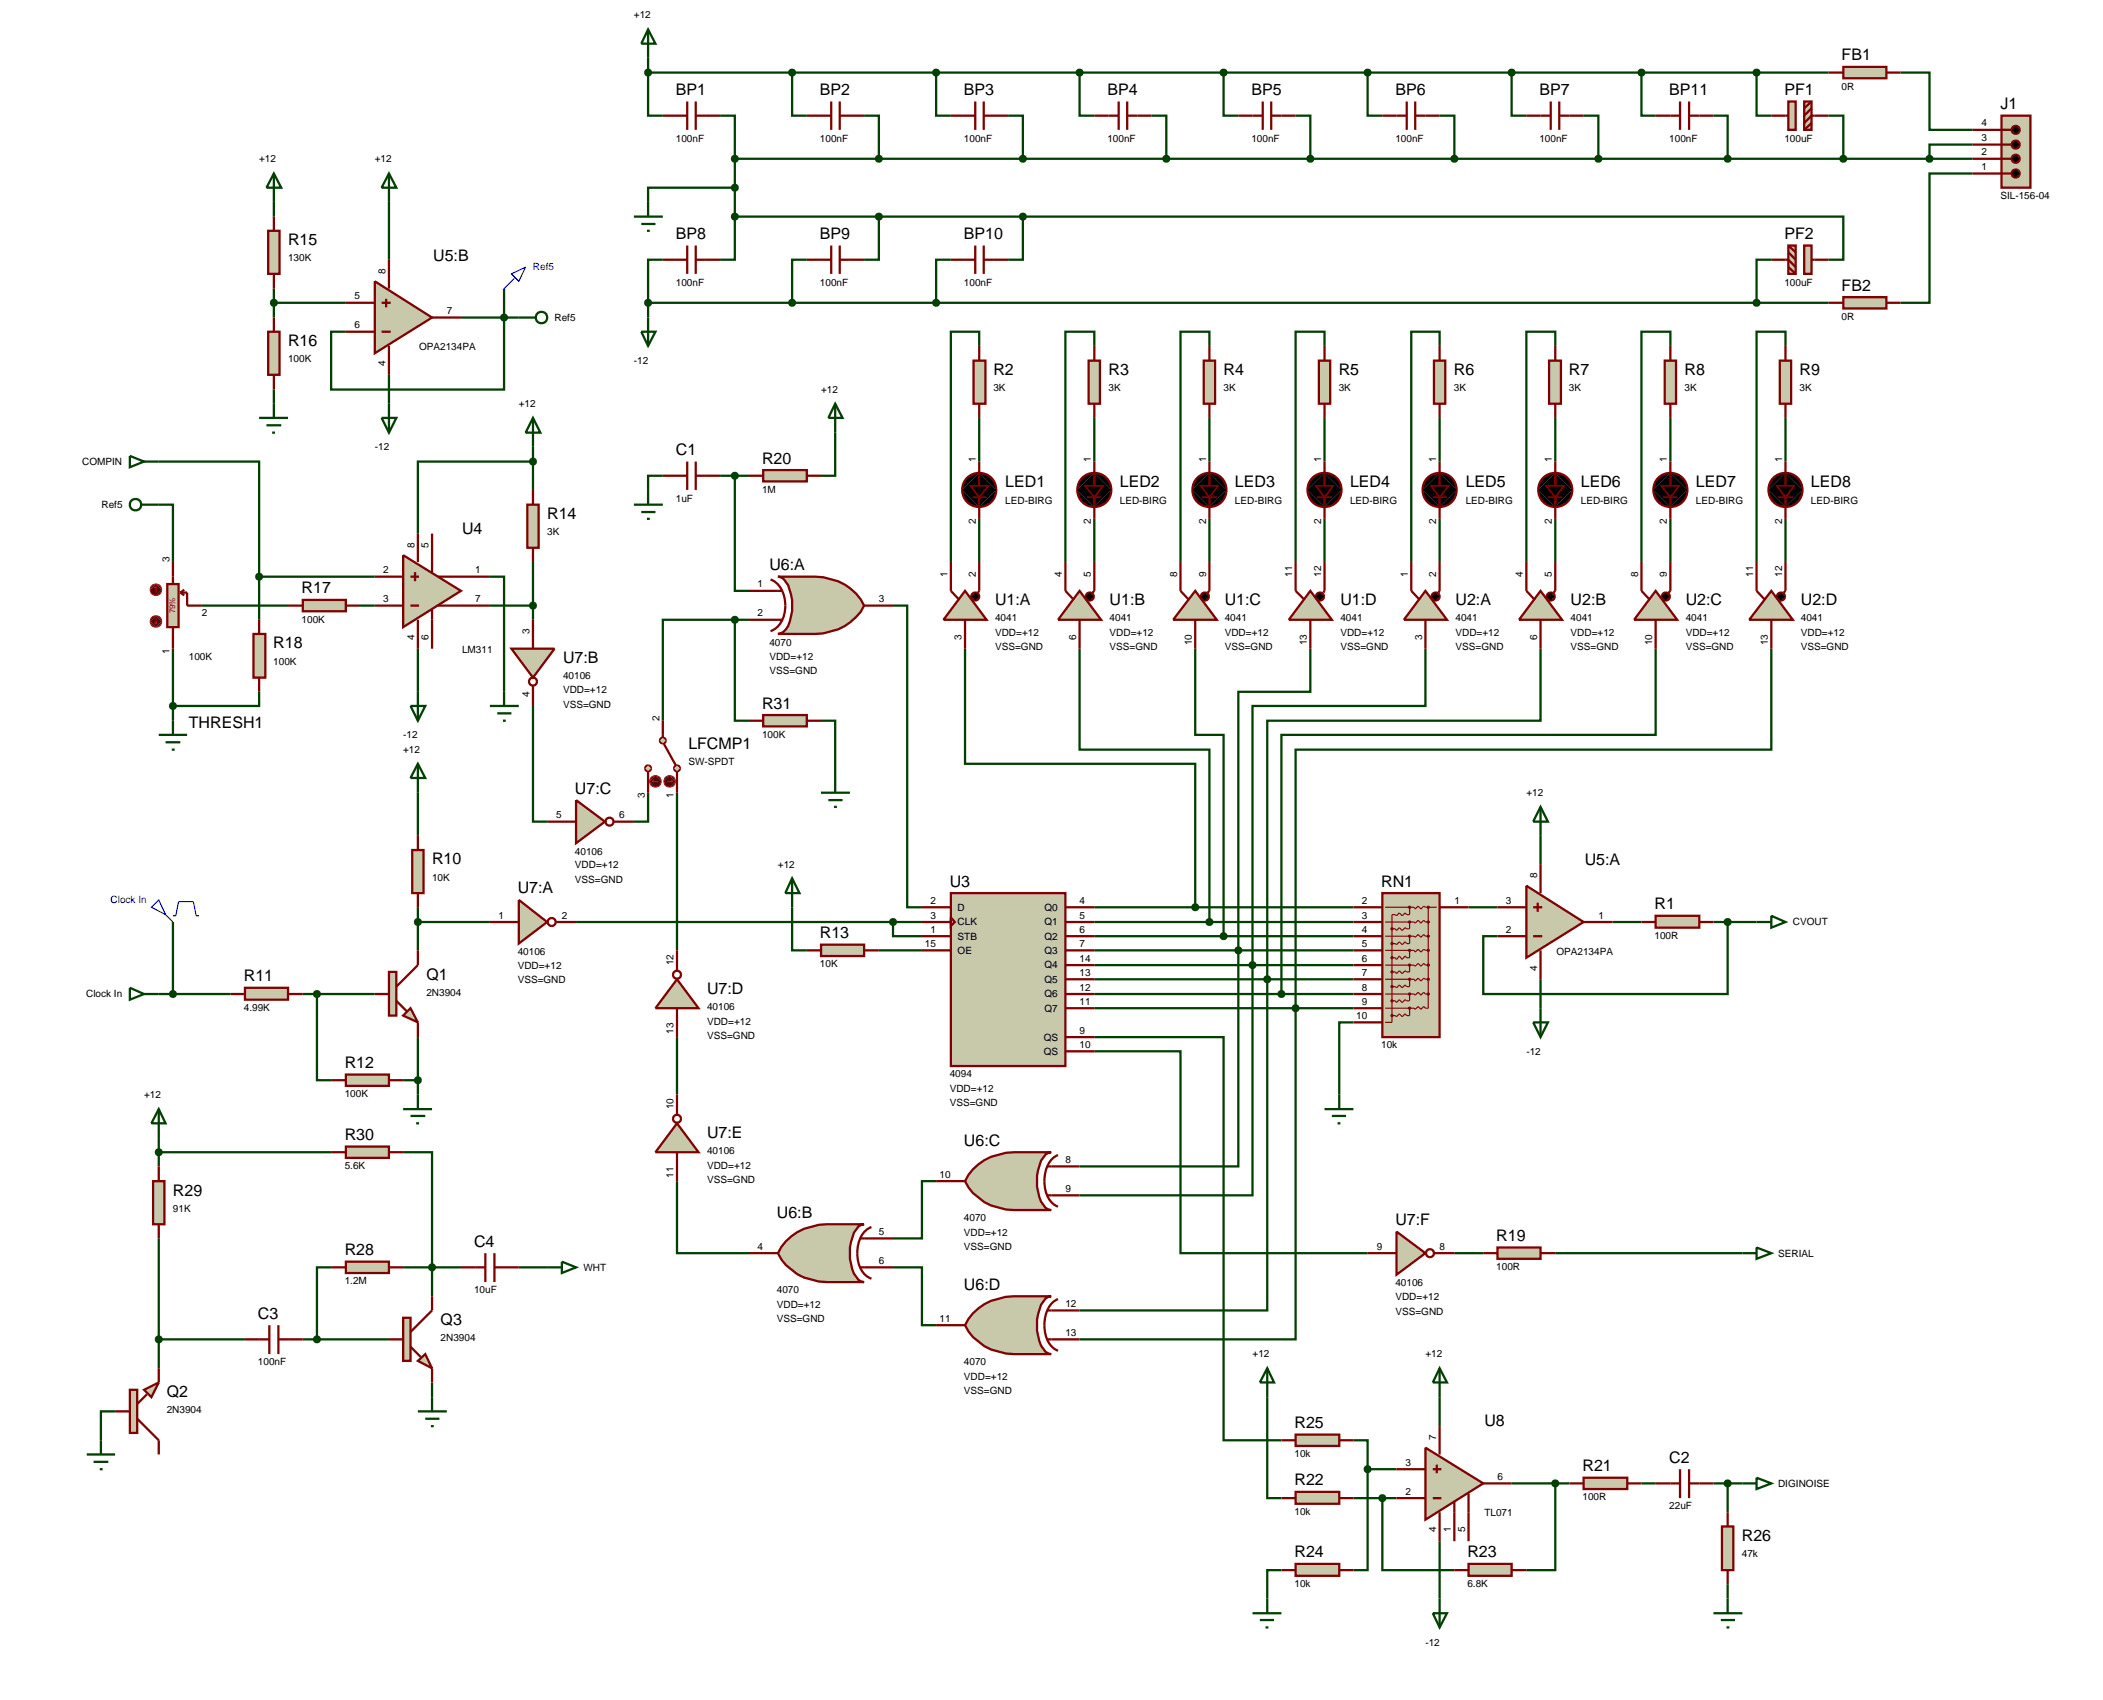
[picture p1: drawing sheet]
<svg xmlns="http://www.w3.org/2000/svg" width="371mm" height="300mm" viewBox="0 0 371 300" stroke-linecap="round" stroke-linejoin="round" font-family="sans-serif">
<defs><g id="words">
<g font-size="2.8">
<text x="324.8" y="10.7">FB1</text>
<text x="119.2" y="16.8">BP1</text>
<text x="144.6" y="16.8">BP2</text>
<text x="170" y="16.8">BP3</text>
<text x="195.3" y="16.8">BP4</text>
<text x="220.7" y="16.8">BP5</text>
<text x="246.1" y="16.8">BP6</text>
<text x="271.5" y="16.8">BP7</text>
<text x="294.4" y="16.8">BP11</text>
<text x="314.7" y="16.8">PF1</text>
<text x="352.8" y="19.3">J1</text>
<text x="50.8" y="43.3">R15</text>
<text x="76.4" y="46">U5:B</text>
<text x="119.2" y="42.2">BP8</text>
<text x="144.6" y="42.2">BP9</text>
<text x="170" y="42.2">BP10</text>
<text x="314.7" y="42.2">PF2</text>
<text x="324.8" y="51.3">FB2</text>
<text x="50.8" y="61.1">R16</text>
<text x="175.2" y="66.2">R2</text>
<text x="195.5" y="66.2">R3</text>
<text x="215.8" y="66.2">R4</text>
<text x="236.1" y="66.2">R5</text>
<text x="256.4" y="66.2">R6</text>
<text x="276.7" y="66.2">R7</text>
<text x="297.1" y="66.2">R8</text>
<text x="317.4" y="66.2">R9</text>
<text x="119.2" y="80.3">C1</text>
<text x="134.4" y="81.8">R20</text>
<text x="177.3" y="86">LED1</text>
<text x="197.5" y="86">LED2</text>
<text x="217.8" y="86">LED3</text>
<text x="238.1" y="86">LED4</text>
<text x="258.5" y="86">LED5</text>
<text x="278.8" y="86">LED6</text>
<text x="299.1" y="86">LED7</text>
<text x="319.4" y="86">LED8</text>
<text x="81.5" y="94.2">U4</text>
<text x="96.5" y="91.6">R14</text>
<text x="135.7" y="100.6">U6:A</text>
<text x="53.2" y="104.7">R17</text>
<text x="175.5" y="106.8">U1:A</text>
<text x="195.7" y="106.8">U1:B</text>
<text x="216" y="106.8">U1:C</text>
<text x="236.4" y="106.8">U1:D</text>
<text x="256.7" y="106.8">U2:A</text>
<text x="277" y="106.8">U2:B</text>
<text x="297.3" y="106.8">U2:C</text>
<text x="317.6" y="106.8">U2:D</text>
<text x="48.2" y="114.4">R18</text>
<text x="99.3" y="117">U7:B</text>
<text x="134.4" y="125">R31</text>
<text x="33.3" y="128.5">THRESH1</text>
<text x="121.4" y="132.2">LFCMP1</text>
<text x="101.4" y="140">U7:C</text>
<text x="76.2" y="152.5">R10</text>
<text x="279.5" y="152.6">U5:A</text>
<text x="91.3" y="157.6">U7:A</text>
<text x="167.5" y="156.4">U3</text>
<text x="243.6" y="156.4">RN1</text>
<text x="291.8" y="160.4">R1</text>
<text x="144.6" y="165.5">R13</text>
<text x="43" y="173.1">R11</text>
<text x="75.2" y="172.8">Q1</text>
<text x="124.7" y="175.3">U7:D</text>
<text x="60.8" y="188.4">R12</text>
<text x="60.8" y="201.1">R30</text>
<text x="124.7" y="200.7">U7:E</text>
<text x="170" y="202.1">U6:C</text>
<text x="30.5" y="210.9">R29</text>
<text x="137" y="214.8">U6:B</text>
<text x="60.8" y="221.4">R28</text>
<text x="83.6" y="219.9">C4</text>
<text x="246.1" y="216.1">U7:F</text>
<text x="263.9" y="218.9">R19</text>
<text x="170" y="227.5">U6:D</text>
<text x="45.5" y="232.6">C3</text>
<text x="77.7" y="233.7">Q3</text>
<text x="29.4" y="246.4">Q2</text>
<text x="228.3" y="251.9">R25</text>
<text x="261.8" y="251.6">U8</text>
<text x="294.4" y="258">C2</text>
<text x="228.3" y="262">R22</text>
<text x="279.1" y="259.5">R21</text>
<text x="228.3" y="274.7">R24</text>
<text x="258.8" y="274.7">R23</text>
<text x="307.2" y="271.8">R26</text>
</g>
<g font-size="1.8">
<text x="111.8" y="3.2">+12</text>
<text x="324.8" y="15.8">0R</text>
<text x="349.5" y="22.3">4</text>
<text x="45.7" y="28.6">+12</text>
<text x="66.1" y="28.6">+12</text>
<text x="119.2" y="25">100nF</text>
<text x="144.6" y="25">100nF</text>
<text x="170" y="25">100nF</text>
<text x="195.3" y="25">100nF</text>
<text x="220.7" y="25">100nF</text>
<text x="246.1" y="25">100nF</text>
<text x="271.5" y="25">100nF</text>
<text x="294.4" y="25">100nF</text>
<text x="314.7" y="25">100uF</text>
<text x="349.5" y="30">1</text>
<text x="349.5" y="27.4">2</text>
<text x="349.5" y="24.9">3</text>
<text x="352.8" y="35.1">SIL-156-04</text>
<text x="50.8" y="46.1">130K</text>
<text x="62.5" y="52.8">5</text>
<text x="68" y="48.3" transform="rotate(-90 68 48.3)">8</text>
<text x="119.2" y="50.4">100nF</text>
<text x="144.6" y="50.4">100nF</text>
<text x="170" y="50.4">100nF</text>
<text x="314.7" y="50.4">100uF</text>
<text x="62.5" y="57.9">6</text>
<text x="78.8" y="55.4">7</text>
<text x="97.8" y="56.6">Ref5</text>
<text x="324.8" y="56.4">0R</text>
<text x="50.8" y="63.9">100K</text>
<text x="68" y="64.6" transform="rotate(-90 68 64.6)">4</text>
<text x="73.9" y="61.8">OPA2134PA</text>
<text x="111.8" y="64.2">-12</text>
<text x="91.5" y="71.8">+12</text>
<text x="144.8" y="69.3">+12</text>
<text x="175.2" y="69">3K</text>
<text x="195.5" y="69">3K</text>
<text x="215.8" y="69">3K</text>
<text x="236.1" y="69">3K</text>
<text x="256.4" y="69">3K</text>
<text x="276.7" y="69">3K</text>
<text x="297.1" y="69">3K</text>
<text x="317.4" y="69">3K</text>
<text x="14.5" y="82">COMPIN</text>
<text x="66.1" y="79.4">-12</text>
<text x="172.1" y="81.4" transform="rotate(-90 172.1 81.4)">1</text>
<text x="192.4" y="81.4" transform="rotate(-90 192.4 81.4)">1</text>
<text x="212.7" y="81.4" transform="rotate(-90 212.7 81.4)">1</text>
<text x="233" y="81.4" transform="rotate(-90 233 81.4)">1</text>
<text x="253.3" y="81.4" transform="rotate(-90 253.3 81.4)">1</text>
<text x="273.7" y="81.4" transform="rotate(-90 273.7 81.4)">1</text>
<text x="294" y="81.4" transform="rotate(-90 294 81.4)">1</text>
<text x="314.3" y="81.4" transform="rotate(-90 314.3 81.4)">1</text>
<text x="17.9" y="89.6">Ref5</text>
<text x="119.2" y="88.5">1uF</text>
<text x="134.4" y="86.9">1M</text>
<text x="177.3" y="88.8">LED-BIRG</text>
<text x="197.5" y="88.8">LED-BIRG</text>
<text x="217.8" y="88.8">LED-BIRG</text>
<text x="238.1" y="88.8">LED-BIRG</text>
<text x="258.5" y="88.8">LED-BIRG</text>
<text x="278.8" y="88.8">LED-BIRG</text>
<text x="299.1" y="88.8">LED-BIRG</text>
<text x="319.4" y="88.8">LED-BIRG</text>
<text x="96.5" y="94.4">3K</text>
<text x="172.1" y="92.5" transform="rotate(-90 172.1 92.5)">2</text>
<text x="192.4" y="92.5" transform="rotate(-90 192.4 92.5)">2</text>
<text x="212.7" y="92.5" transform="rotate(-90 212.7 92.5)">2</text>
<text x="233" y="92.5" transform="rotate(-90 233 92.5)">2</text>
<text x="253.3" y="92.5" transform="rotate(-90 253.3 92.5)">2</text>
<text x="273.7" y="92.5" transform="rotate(-90 273.7 92.5)">2</text>
<text x="294" y="92.5" transform="rotate(-90 294 92.5)">2</text>
<text x="314.3" y="92.5" transform="rotate(-90 314.3 92.5)">2</text>
<text x="29.9" y="99.1" transform="rotate(-90 29.9 99.1)">3</text>
<text x="67.6" y="101.1">2</text>
<text x="73.1" y="96.6" transform="rotate(-90 73.1 96.6)">8</text>
<text x="75.6" y="96.6" transform="rotate(-90 75.6 96.6)">5</text>
<text x="83.8" y="101.1">1</text>
<text x="167.1" y="101.7" transform="rotate(-90 167.1 101.7)">1</text>
<text x="172.1" y="101.7" transform="rotate(-90 172.1 101.7)">2</text>
<text x="187.3" y="101.7" transform="rotate(-90 187.3 101.7)">4</text>
<text x="192.4" y="101.7" transform="rotate(-90 192.4 101.7)">5</text>
<text x="207.6" y="101.7" transform="rotate(-90 207.6 101.7)">8</text>
<text x="212.7" y="101.7" transform="rotate(-90 212.7 101.7)">9</text>
<text x="227.9" y="101.7" transform="rotate(-90 227.9 101.7)">11</text>
<text x="233" y="101.7" transform="rotate(-90 233 101.7)">12</text>
<text x="248.3" y="101.7" transform="rotate(-90 248.3 101.7)">1</text>
<text x="253.3" y="101.7" transform="rotate(-90 253.3 101.7)">2</text>
<text x="268.6" y="101.7" transform="rotate(-90 268.6 101.7)">4</text>
<text x="273.7" y="101.7" transform="rotate(-90 273.7 101.7)">5</text>
<text x="288.9" y="101.7" transform="rotate(-90 288.9 101.7)">8</text>
<text x="294" y="101.7" transform="rotate(-90 294 101.7)">9</text>
<text x="309.2" y="101.7" transform="rotate(-90 309.2 101.7)">11</text>
<text x="314.3" y="101.7" transform="rotate(-90 314.3 101.7)">12</text>
<text x="67.6" y="106.2">3</text>
<text x="83.8" y="106.2">7</text>
<text x="133.6" y="103.6">1</text>
<text x="155" y="106.2">3</text>
<text x="35.6" y="108.6">2</text>
<text x="53.2" y="109.8">100K</text>
<text x="73.1" y="112.8" transform="rotate(-90 73.1 112.8)">4</text>
<text x="75.6" y="112.8" transform="rotate(-90 75.6 112.8)">6</text>
<text x="93.4" y="111.8" transform="rotate(-90 93.4 111.8)">3</text>
<text x="133.6" y="108.7">2</text>
<text x="135.7" y="113.9">4070</text>
<text x="169.6" y="112.8" transform="rotate(-90 169.6 112.8)">3</text>
<text x="175.5" y="109.6">4041</text>
<text x="175.5" y="112.2">VDD=+12</text>
<text x="189.8" y="112.8" transform="rotate(-90 189.8 112.8)">6</text>
<text x="195.7" y="109.6">4041</text>
<text x="195.7" y="112.2">VDD=+12</text>
<text x="210.2" y="113.8" transform="rotate(-90 210.2 113.8)">10</text>
<text x="216" y="109.6">4041</text>
<text x="216" y="112.2">VDD=+12</text>
<text x="230.5" y="113.8" transform="rotate(-90 230.5 113.8)">13</text>
<text x="236.4" y="109.6">4041</text>
<text x="236.4" y="112.2">VDD=+12</text>
<text x="250.8" y="112.8" transform="rotate(-90 250.8 112.8)">3</text>
<text x="256.7" y="109.6">4041</text>
<text x="256.7" y="112.2">VDD=+12</text>
<text x="271.1" y="112.8" transform="rotate(-90 271.1 112.8)">6</text>
<text x="277" y="109.6">4041</text>
<text x="277" y="112.2">VDD=+12</text>
<text x="291.4" y="113.8" transform="rotate(-90 291.4 113.8)">10</text>
<text x="297.3" y="109.6">4041</text>
<text x="297.3" y="112.2">VDD=+12</text>
<text x="311.8" y="113.8" transform="rotate(-90 311.8 113.8)">13</text>
<text x="317.6" y="109.6">4041</text>
<text x="317.6" y="112.2">VDD=+12</text>
<text x="29.9" y="115.4" transform="rotate(-90 29.9 115.4)">1</text>
<text x="33.3" y="116.4">100K</text>
<text x="48.2" y="117.3">100K</text>
<text x="81.5" y="115.1">LM311</text>
<text x="99.3" y="119.8">40106</text>
<text x="135.7" y="116.4">VDD=+12</text>
<text x="135.7" y="118.9">VSS=GND</text>
<text x="175.5" y="114.7">VSS=GND</text>
<text x="195.7" y="114.7">VSS=GND</text>
<text x="216" y="114.7">VSS=GND</text>
<text x="236.4" y="114.7">VSS=GND</text>
<text x="256.7" y="114.7">VSS=GND</text>
<text x="277" y="114.7">VSS=GND</text>
<text x="297.3" y="114.7">VSS=GND</text>
<text x="317.6" y="114.7">VSS=GND</text>
<text x="93.4" y="123" transform="rotate(-90 93.4 123)">4</text>
<text x="99.3" y="122.3">VDD=+12</text>
<text x="99.3" y="124.9">VSS=GND</text>
<text x="71.1" y="130.2">-12</text>
<text x="116.3" y="127.1" transform="rotate(-90 116.3 127.1)">2</text>
<text x="134.4" y="130.1">100K</text>
<text x="71.1" y="132.8">+12</text>
<text x="121.4" y="135">SW-SPDT</text>
<text x="113.7" y="140.8" transform="rotate(-90 113.7 140.8)">3</text>
<text x="118.8" y="140.8" transform="rotate(-90 118.8 140.8)">1</text>
<text x="269.2" y="140.4">+12</text>
<text x="98.1" y="144.3">5</text>
<text x="109.2" y="144.3">6</text>
<text x="76.2" y="155.3">10K</text>
<text x="101.4" y="150.7">40106</text>
<text x="101.4" y="153.1">VDD=+12</text>
<text x="101.4" y="155.7">VSS=GND</text>
<text x="137.2" y="153">+12</text>
<text x="271.1" y="154.9" transform="rotate(-90 271.1 154.9)">8</text>
<text x="87.9" y="162">1</text>
<text x="99.1" y="162">2</text>
<text x="164.1" y="159.4">2</text>
<text x="164.1" y="162">3</text>
<text x="168.9" y="160.6">D</text>
<text x="184.2" y="160.6">Q0</text>
<text x="190.4" y="159.4">4</text>
<text x="190.4" y="162">5</text>
<text x="240.2" y="159.4">2</text>
<text x="240.2" y="162">3</text>
<text x="256.5" y="159.4">1</text>
<text x="265.6" y="159.4">3</text>
<text x="281.9" y="162">1</text>
<text x="163.1" y="167">15</text>
<text x="164.1" y="164.5">1</text>
<text x="168.9" y="163.2">CLK</text>
<text x="168.9" y="165.7">STB</text>
<text x="184.2" y="163.2">Q1</text>
<text x="184.2" y="165.7">Q2</text>
<text x="190.4" y="164.5">6</text>
<text x="190.4" y="167">7</text>
<text x="240.2" y="164.5">4</text>
<text x="240.2" y="167">5</text>
<text x="265.6" y="164.5">2</text>
<text x="291.8" y="165.6">100R</text>
<text x="316.2" y="163.2">CVOUT</text>
<text x="91.3" y="168.4">40106</text>
<text x="91.3" y="170.9">VDD=+12</text>
<text x="91.3" y="173.4">VSS=GND</text>
<text x="118.8" y="170.2" transform="rotate(-90 118.8 170.2)">12</text>
<text x="144.6" y="170.6">10K</text>
<text x="168.9" y="168.2">OE</text>
<text x="184.2" y="168.2">Q3</text>
<text x="184.2" y="170.8">Q4</text>
<text x="184.2" y="173.3">Q5</text>
<text x="190.4" y="169.6">14</text>
<text x="190.4" y="172.1">13</text>
<text x="240.2" y="169.6">6</text>
<text x="240.2" y="172.1">7</text>
<text x="271.1" y="171.2" transform="rotate(-90 271.1 171.2)">4</text>
<text x="274.5" y="168.4">OPA2134PA</text>
<text x="15.2" y="175.9">Clock In</text>
<text x="43" y="178.3">4.99K</text>
<text x="75.2" y="175.6">2N3904</text>
<text x="124.7" y="178.1">40106</text>
<text x="184.2" y="175.9">Q6</text>
<text x="184.2" y="178.4">Q7</text>
<text x="190.4" y="174.7">12</text>
<text x="190.4" y="177.2">11</text>
<text x="239.2" y="179.7">10</text>
<text x="240.2" y="174.7">8</text>
<text x="240.2" y="177.2">9</text>
<text x="118.8" y="182.3" transform="rotate(-90 118.8 182.3)">13</text>
<text x="124.7" y="180.7">VDD=+12</text>
<text x="124.7" y="183.2">VSS=GND</text>
<text x="184.1" y="183.5">QS</text>
<text x="184.1" y="186">QS</text>
<text x="190.4" y="182.3">9</text>
<text x="190.4" y="184.8">10</text>
<text x="243.6" y="184.9">10k</text>
<text x="269.2" y="186">-12</text>
<text x="167.5" y="190">4094</text>
<text x="25.4" y="193.6">+12</text>
<text x="60.8" y="193.5">100K</text>
<text x="118.8" y="195.6" transform="rotate(-90 118.8 195.6)">10</text>
<text x="167.5" y="192.5">VDD=+12</text>
<text x="167.5" y="195">VSS=GND</text>
<text x="124.7" y="203.5">40106</text>
<text x="60.8" y="206.2">5.6K</text>
<text x="118.8" y="207.7" transform="rotate(-90 118.8 207.7)">11</text>
<text x="124.7" y="206.1">VDD=+12</text>
<text x="124.7" y="208.6">VSS=GND</text>
<text x="165.7" y="207.7">10</text>
<text x="187.9" y="205.1">8</text>
<text x="30.5" y="213.7">91K</text>
<text x="170" y="215.4">4070</text>
<text x="187.9" y="210.2">9</text>
<text x="133.6" y="220.4">4</text>
<text x="155" y="217.8">5</text>
<text x="170" y="217.9">VDD=+12</text>
<text x="170" y="220.4">VSS=GND</text>
<text x="242.8" y="220.4">9</text>
<text x="253.9" y="220.4">8</text>
<text x="313.6" y="221.6">SERIAL</text>
<text x="60.8" y="226.5">1.2M</text>
<text x="102.9" y="224.1">WHT</text>
<text x="155" y="222.9">6</text>
<text x="246.1" y="226.8">40106</text>
<text x="263.9" y="224">100R</text>
<text x="83.6" y="228.1">10uF</text>
<text x="137" y="228.1">4070</text>
<text x="137" y="230.6">VDD=+12</text>
<text x="137" y="233.1">VSS=GND</text>
<text x="165.7" y="233.1">11</text>
<text x="187.9" y="230.5">12</text>
<text x="246.1" y="229.3">VDD=+12</text>
<text x="246.1" y="231.9">VSS=GND</text>
<text x="77.7" y="236.5">2N3904</text>
<text x="187.9" y="235.6">13</text>
<text x="220.9" y="239.4">+12</text>
<text x="251.4" y="239.4">+12</text>
<text x="45.5" y="240.8">100nF</text>
<text x="170" y="240.8">4070</text>
<text x="170" y="243.3">VDD=+12</text>
<text x="170" y="245.8">VSS=GND</text>
<text x="29.4" y="249.2">2N3904</text>
<text x="228.3" y="257">10k</text>
<text x="253.3" y="254" transform="rotate(-90 253.3 254)">7</text>
<text x="247.9" y="258.5">3</text>
<text x="247.9" y="263.6">2</text>
<text x="264.1" y="261">6</text>
<text x="313.6" y="262.2">DIGINOISE</text>
<text x="228.3" y="267.2">10k</text>
<text x="261.8" y="267.4">TL071</text>
<text x="279.1" y="264.6">100R</text>
<text x="294.4" y="266.2">22uF</text>
<text x="253.3" y="270.2" transform="rotate(-90 253.3 270.2)">4</text>
<text x="255.9" y="270.2" transform="rotate(-90 255.9 270.2)">1</text>
<text x="258.4" y="270.2" transform="rotate(-90 258.4 270.2)">5</text>
<text x="307.2" y="274.6">47k</text>
<text x="228.3" y="279.9">10k</text>
<text x="258.8" y="279.9">6.8K</text>
<text x="251.4" y="290.2">-12</text>
</g>
<g font-size="1.8" fill="#0000c0">
<text x="94" y="47.7">Ref5</text>
<text x="19.5" y="159.3">Clock In</text>
</g>
<text font-size="1.4" fill="#c00000" x="30.9" y="108.2" transform="rotate(-90 30.9 108.2)">79%</text>
</g></defs>
<g fill="none" stroke="#004000" stroke-width=".4">
<path d="M114.3 12.8v7.6h2.6M114.3 12.8h208.2M114.3 10.2v2.6M139.7 12.8v7.6h2.6M165.1 12.8v7.6h2.6M190.4 12.8v7.6h2.6M215.8 12.8v7.6h2.6M241.2 12.8v7.6h2.6M266.6 12.8v7.6h2.6M289.5 12.8v7.6h2.5M309.8 12.8v7.6h2.6M335.2 12.8h5.1v10.1h7.6"/>
<path d="M48.3 35.6v2.6M68.6 35.6v10.2M127 20.4h2.6v7.6M129.6 38.2v7.6h-2.6M129.6 33.1h-15.3v2.5M129.6 28h218.3M129.6 38.2h50.8M129.6 28v10.2M152.4 20.4h2.6v7.6M155 38.2v7.6h-2.6M177.8 20.4h2.6v7.6M180.4 38.2v7.6h-2.6"/>
<path d="M180.4 38.2h144.7v7.6h-2.6M203.1 20.4h2.6v7.6M228.5 20.4h2.6v7.6M253.9 20.4h2.6v7.6M279.3 20.4h2.6v7.6M302.2 20.4h2.5v7.6M322.5 20.4h2.6v7.6M347.9 30.6h-7.6v22.8h-5.1M347.9 25.5h-7.6v2.5M48.3 50.9v5.1M48.3 53.4h12.7M81.3 56h10.2"/>
<path d="M88.9 50.9v17.8h-30.5v-10.2h2.6M114.3 53.4h208.2M114.3 53.4v2.6M116.9 45.8h-2.6v7.6M142.3 45.8h-2.6v7.6M167.7 45.8h-2.6v7.6M312.4 45.8h-2.6v7.6M48.3 68.7v2.5M68.6 66.1v5.1M94 78.8v7.6M147.3 76.3v7.6h-2.5M172.7 61v-2.5h-5v40.6"/>
<path d="M172.7 73.7v7.7M193 61v-2.5h-5.1v40.6M193 73.7v7.7M213.3 61v-2.5h-5.1v40.6M213.3 73.7v7.7M233.6 61v-2.5h-5.1v40.6M233.6 73.7v7.7M253.9 61v-2.5h-5v40.6M253.9 73.7v7.7M274.3 61v-2.5h-5.1v40.6M274.3 73.7v7.7M294.6 61v-2.5h-5.1v40.6"/>
<path d="M294.6 73.7v7.7M314.9 61v-2.5h-5.1v40.6M314.9 73.7v7.7M28 81.4h17.7v20.3M28 89h2.5v10.1M94 81.4h-20.3v12.7M94 99.1v10.2M116.9 83.9h-2.6v2.5M127 83.9h5.1M129.6 83.9v20.3h2.5M172.7 91.5v7.6M193 91.5v7.6"/>
<path d="M213.3 91.5v7.6M233.6 91.5v7.6M253.9 91.5v7.6M274.3 91.5v7.6M294.6 91.5v7.6M314.9 91.5v7.6M30.5 114.4v12.7M35.6 106.8h15.2M45.7 101.7v7.6M45.7 101.7h20.4M63.5 106.8h2.6M73.7 114.4v7.6"/>
<path d="M86.4 101.7h2.5v20.3M86.4 106.8h7.6M129.6 109.3h-12.7v17.8M129.6 109.3v17.8h2.5M129.6 109.3h2.5M157.5 106.8h2.5v53.2h2.6M170.2 114.4v20.3h40.6v25.3M190.4 114.4v17.8h22.9v30.4M210.8 114.4v15.2h5v35.5M231.1 114.4v7.6h-12.7v83.7h-28M251.4 114.4v10.1h-30.5v86.3h-30.5M271.7 114.4v12.7h-48.2v104h-33.1"/>
<path d="M292 114.4v15.2h-66v45.7M312.4 114.4v17.8h-83.9v104h-38.1M45.7 122v2.5h-15.2M73.7 139.8v7.6M94 124.5v20.4h2.5M114.3 139.8v5.1h-2.5M119.4 139.8v27.8M144.8 127.1h2.5v10.1M271.7 147.4v5M28 175.3h12.7M30.5 162.6v12.7M53.4 175.3h12.7"/>
<path d="M55.9 175.3v15.2h2.5M73.7 162.6h12.7M73.7 160v7.6M101.6 162.6h61M139.7 160v7.6h2.6M155 167.6h7.6M157.5 162.6v2.5h5.1M193 160h45.7M193 162.6h45.7M193 165.1h45.7M193 167.6h45.7M193 170.2h45.7"/>
<path d="M193 172.7h45.7M193 175.3h45.7M193 177.8h45.7M259 160h5.1M271.7 172.7v5.1M284.4 162.6h5.1M302.2 162.6h7.6M304.7 162.6v12.7h-43.1v-10.2h2.5M71.1 190.5h2.6M73.7 182.9v10.1M119.4 182.9v10.1M193 182.9h22.8v71.1h10.2"/>
<path d="M193 185.4h15.2v35.6h33M238.7 180.3h-2.5v12.7M28 200.7v5M28 218.4v22.9M28 203.2h30.4M71.1 203.2h5.1v25.4M119.4 208.3v12.7h12.7M165.1 208.3h-2.5v10.1h-5.1M28 236.2h15.2M53.4 236.2h15.2M58.4 223.5h-2.5v12.7M71.1 223.5h10.2"/>
<path d="M91.5 223.5h5M157.5 223.5h5.1v10.2h2.5M256.5 221h5.1M274.3 221h33M20.3 248.9h-2.5v5.1M76.2 243.8v2.6M223.5 246.4v17.8h2.5M238.7 254h2.5v5.1M241.2 259.1v17.8h-2.5M241.2 259.1h5.1M253.9 246.4v5.1M226 276.9h-2.5v5"/>
<path d="M238.7 264.2h7.6M243.8 264.2v12.7h12.7M253.9 271.8v10.1M266.6 261.6h10.2M274.3 261.6v15.3h-5.1M289.5 261.6h2.5M302.2 261.6h5.1M304.7 261.6v5.1M304.7 279.4v2.5"/>
</g>
<path d="M243.8 157.5h10.1v25.4h-10.1z" fill="#c8c8aa" stroke="#800000" stroke-width=".4"/>
<g fill="none" stroke="#800000" stroke-width=".2">
<path d="M244.3 170.2h5.1l.2 .2 .5-.5 .5 .5 .5-.5 .3 .3h.5M244.3 175.3h5.1l.2 .2 .5-.5 .5 .5 .5-.5 .3 .3h.5M244.3 162.6h5.1l.2 .2 .5-.5 .5 .5 .5-.5 .3 .3h.5M244.3 160h5.1l.2 .3 .5-.5 .5 .5 .5-.5 .3 .2h2M244.3 165.1h5.1l.2 .2 .5-.5 .5 .5 .5-.5 .3 .3h.5M244.3 167.6h5.1l.2 .3 .5-.5 .5 .5 .5-.5 .3 .2h.5M244.3 172.7h5.1l.2 .3 .5-.5 .5 .5 .5-.5 .3 .2h.5M248.6 162.6v1.2h-.5l-.3-.2-.5 .5-.5-.5-.5 .5-.2-.3h-.6M248.6 165.1v1.3h-.5l-.3-.3-.5 .5-.5-.5-.5 .5-.2-.2h-.6M248.6 167.6v1.3h-.5l-.3-.3-.5 .6-.5-.6-.5 .6-.2-.3h-.6M248.6 170.2v1.2h-.5l-.3-.2-.5 .5-.5-.5-.5 .5-.2-.3h-.6M248.6 172.7v1.3h-.5l-.3-.3-.5 .5-.5-.5-.5 .5-.2-.2h-.6"/>
<path d="M248.6 175.3v1.2h-.5l-.3-.2-.5 .5-.5-.5-.5 .5-.2-.3h-.6M248.6 177.8v1.3h-.5l-.3-.3-.5 .5-.5-.5-.5 .5-.2-.2h-.6M248.6 160v1.3h-.5l-.3-.3-.5 .5-.5-.5-.5 .5-.2-.2h-.6v19h-1.2M251.9 160v17.8h-.5l-.3-.3-.5 .5-.5-.5-.5 .5-.2-.2h-5.1"/>
</g>
<path d="M248.5 159.9l.1-.1-.2 .2zM248.6 159.8l.2 .2zM248.6 160.2l.2-.2zM248.4 160l.2 .2z" fill="#800000" stroke="#800000" stroke-width=".18"/>
<path d="M248.4 160l.2-.2 .2 .2-.2 .2z" fill="#800000"/>
<path d="M248.5 162.5l.1-.1-.2 .2zM248.6 162.4l.2 .2zM248.6 162.8l.2-.2zM248.4 162.6l.2 .2z" fill="#800000" stroke="#800000" stroke-width=".18"/>
<path d="M248.4 162.6l.2-.2 .2 .2-.2 .2z" fill="#800000"/>
<path d="M248.5 165l.1-.1-.2 .2zM248.6 164.9l.2 .2zM248.6 165.3l.2-.2zM248.4 165.1l.2 .2z" fill="#800000" stroke="#800000" stroke-width=".18"/>
<path d="M248.4 165.1l.2-.2 .2 .2-.2 .2z" fill="#800000"/>
<path d="M248.5 167.5l.1-.1-.2 .2zM248.6 167.4l.2 .2zM248.6 167.8l.2-.2zM248.4 167.6l.2 .2z" fill="#800000" stroke="#800000" stroke-width=".18"/>
<path d="M248.4 167.6l.2-.2 .2 .2-.2 .2z" fill="#800000"/>
<path d="M248.5 170.1l.1-.1-.2 .2zM248.6 170l.2 .2zM248.6 170.4l.2-.2zM248.4 170.2l.2 .2z" fill="#800000" stroke="#800000" stroke-width=".18"/>
<path d="M248.4 170.2l.2-.2 .2 .2-.2 .2z" fill="#800000"/>
<path d="M248.5 172.6l.1-.1-.2 .2zM248.6 172.5l.2 .2zM248.6 172.9l.2-.2zM248.4 172.7l.2 .2z" fill="#800000" stroke="#800000" stroke-width=".18"/>
<path d="M248.4 172.7l.2-.2 .2 .2-.2 .2z" fill="#800000"/>
<path d="M248.5 175.2l.1-.1-.2 .2zM248.6 175.1l.2 .2zM248.6 175.5l.2-.2zM248.4 175.3l.2 .2z" fill="#800000" stroke="#800000" stroke-width=".18"/>
<path d="M248.4 175.3l.2-.2 .2 .2-.2 .2z" fill="#800000"/>
<path d="M248.5 177.7l.1-.1-.2 .2zM248.6 177.6l.2 .2zM248.6 178l.2-.2zM248.4 177.8l.2 .2z" fill="#800000" stroke="#800000" stroke-width=".18"/>
<path d="M248.4 177.8l.2-.2 .2 .2-.2 .2z" fill="#800000"/>
<path d="M245.4 176.4l.1-.1-.2 .2zM245.5 176.3l.2 .2zM245.7 176.5l-.2 .2zM245.3 176.5l.2 .2z" fill="#800000" stroke="#800000" stroke-width=".18"/>
<path d="M245.3 176.5l.2-.2 .2 .2-.2 .2z" fill="#800000"/>
<path d="M245.4 179l.1-.1-.2 .2zM245.5 178.9l.2 .2zM245.7 179.1l-.2 .2zM245.3 179.1l.2 .2z" fill="#800000" stroke="#800000" stroke-width=".18"/>
<path d="M245.3 179.1l.2-.2 .2 .2-.2 .2z" fill="#800000"/>
<path d="M245.4 173.9l.1-.1-.2 .2zM245.5 173.8l.2 .2zM245.7 174l-.2 .2zM245.3 174l.2 .2z" fill="#800000" stroke="#800000" stroke-width=".18"/>
<path d="M245.3 174l.2-.2 .2 .2-.2 .2z" fill="#800000"/>
<path d="M245.4 171.3l.1-.1-.2 .2zM245.5 171.2l.2 .2zM245.7 171.4l-.2 .2zM245.3 171.4l.2 .2z" fill="#800000" stroke="#800000" stroke-width=".18"/>
<path d="M245.3 171.4l.2-.2 .2 .2-.2 .2z" fill="#800000"/>
<path d="M245.4 168.8l.1-.1-.2 .2zM245.5 168.7l.2 .2zM245.7 168.9l-.2 .2zM245.3 168.9l.2 .2z" fill="#800000" stroke="#800000" stroke-width=".18"/>
<path d="M245.3 168.9l.2-.2 .2 .2-.2 .2z" fill="#800000"/>
<path d="M245.4 166.3l.1-.1-.2 .2zM245.5 166.2l.2 .2zM245.7 166.4l-.2 .2zM245.3 166.4l.2 .2z" fill="#800000" stroke="#800000" stroke-width=".18"/>
<path d="M245.3 166.4l.2-.2 .2 .2-.2 .2z" fill="#800000"/>
<path d="M245.4 163.7l.1-.1-.2 .2zM245.5 163.6l.2 .2zM245.7 163.8l-.2 .2zM245.3 163.8l.2 .2z" fill="#800000" stroke="#800000" stroke-width=".18"/>
<path d="M245.5 163.6l.2 .2-.2 .2-.2-.2z" fill="#800000"/>
<path d="M251.8 159.9l.1-.1-.2 .2zM251.9 159.8l.2 .2zM251.9 160.2l.2-.2zM251.7 160l.2 .2z" fill="#800000" stroke="#800000" stroke-width=".18"/>
<path d="M251.7 160l.2-.2 .2 .2-.2 .2z" fill="#800000"/>
<path d="M251.8 162.5l.1-.1-.2 .2zM251.9 162.4l.2 .2zM251.9 162.8l.2-.2zM251.7 162.6l.2 .2z" fill="#800000" stroke="#800000" stroke-width=".18"/>
<path d="M251.7 162.6l.2-.2 .2 .2-.2 .2z" fill="#800000"/>
<path d="M251.8 165l.1-.1-.2 .2zM251.9 164.9l.2 .2zM251.9 165.3l.2-.2zM251.7 165.1l.2 .2z" fill="#800000" stroke="#800000" stroke-width=".18"/>
<path d="M251.7 165.1l.2-.2 .2 .2-.2 .2z" fill="#800000"/>
<path d="M251.8 167.5l.1-.1-.2 .2zM251.9 167.4l.2 .2zM251.9 167.8l.2-.2zM251.7 167.6l.2 .2z" fill="#800000" stroke="#800000" stroke-width=".18"/>
<path d="M251.7 167.6l.2-.2 .2 .2-.2 .2z" fill="#800000"/>
<path d="M251.8 170.1l.1-.1-.2 .2zM251.9 170l.2 .2zM251.9 170.4l.2-.2zM251.7 170.2l.2 .2z" fill="#800000" stroke="#800000" stroke-width=".18"/>
<path d="M251.7 170.2l.2-.2 .2 .2-.2 .2z" fill="#800000"/>
<path d="M251.8 172.6l.1-.1-.2 .2zM251.9 172.5l.2 .2zM251.9 172.9l.2-.2zM251.7 172.7l.2 .2z" fill="#800000" stroke="#800000" stroke-width=".18"/>
<path d="M251.7 172.7l.2-.2 .2 .2-.2 .2z" fill="#800000"/>
<path d="M251.8 175.2l.1-.1-.2 .2zM251.9 175.1l.2 .2zM251.9 175.5l.2-.2zM251.7 175.3l.2 .2z" fill="#800000" stroke="#800000" stroke-width=".18"/>
<path d="M251.7 175.3l.2-.2 .2 .2-.2 .2z" fill="#800000"/>
<path d="M238.7 160h5.1M238.7 162.6h5.1M238.7 165.1h5.1M238.7 167.6h5.1M238.7 170.2h5.1M238.7 172.7h5.1M238.7 175.3h5.1M238.7 177.8h5.1M253.9 160h5.1M238.7 180.3h5.1" fill="none" stroke="#800000" stroke-width=".4"/>
<path d="M271.7 142.3l1.3 2.6h-2.6zM271.7 142.3v5.1M271.7 177.8v5.1M233.6 195.6h5.1M234.9 196.8h2.5M235.9 198.1h.5M236.2 193v2.6M270.4 180.3h2.6l-1.3 2.6z" fill="none" stroke="#004000" stroke-width=".4"/>
<path d="M292 161.5h7.7v2.1h-7.7z" fill="#c8c8aa" stroke="#800000" stroke-width=".4"/>
<g fill="none" stroke="#800000" stroke-width=".4">
<path d="M172.7 81.4v4.3M172.7 87.7v3.8M193 81.4v4.3M193 87.7v3.8M213.3 81.4v4.3M213.3 87.7v3.8M233.6 81.4v4.3M233.6 87.7v3.8M253.9 81.4v4.3M253.9 87.7v3.8M274.3 81.4v4.3M274.3 87.7v3.8"/>
<path d="M294.6 81.4v4.3M294.6 87.7v3.8M314.9 81.4v4.3M314.9 87.7v3.8M289.5 162.6h2.5M299.7 162.6h2.5"/>
</g>
<g fill="#000" stroke="#800000" stroke-width=".4">
<path d="M170.3 84.5a2.97 2.97 0 0 1 2.4-1.1l-3 3 .1-.7zM172.7 83.4a2.95 2.95 0 0 1 3 3zM175.7 86.4a2.95 2.95 0 0 1-3 3zM169.7 86.4l3 3a2.95 2.95 0 0 1-3-3z"/>
<path d="M190.6 84.5a2.97 2.97 0 0 1 2.4-1.1l-3 3 .1-.7zM193 83.4a2.95 2.95 0 0 1 3 3zM193 89.4l3-3a2.95 2.95 0 0 1-3 3zM190 86.4l3 3a2.95 2.95 0 0 1-3-3z"/>
<path d="M210.9 84.5a2.97 2.97 0 0 1 2.4-1.1l-3 3 .1-.7zM213.3 83.4a2.95 2.95 0 0 1 3 3zM216.3 86.4a2.95 2.95 0 0 1-3 3zM210.3 86.4l3 3a2.95 2.95 0 0 1-3-3z"/>
<path d="M231.2 84.5a2.97 2.97 0 0 1 2.4-1.1l-3 3 .1-.7zM233.6 83.4a2.95 2.95 0 0 1 3 3zM233.6 89.4l3-3a2.95 2.95 0 0 1-3 3zM230.6 86.4l3 3a2.95 2.95 0 0 1-3-3z"/>
<path d="M251.5 84.5a2.97 2.97 0 0 1 2.4-1.1l-3 3 .1-.7zM253.9 83.4a2.95 2.95 0 0 1 3 3zM256.9 86.4a2.95 2.95 0 0 1-3 3zM250.9 86.4l3 3a2.95 2.95 0 0 1-3-3z"/>
<path d="M271.9 84.5a2.97 2.97 0 0 1 2.4-1.1l-3 3 .1-.7zM274.3 83.4a2.95 2.95 0 0 1 3 3zM277.3 86.4a2.95 2.95 0 0 1-3 3zM271.3 86.4l3 3a2.95 2.95 0 0 1-3-3z"/>
<path d="M292.2 84.5a2.97 2.97 0 0 1 2.4-1.1l-3 3 .1-.7zM294.6 83.4a2.95 2.95 0 0 1 3 3zM297.6 86.4a2.95 2.95 0 0 1-3 3zM291.6 86.4l3 3a2.95 2.95 0 0 1-3-3z"/>
<path d="M312.5 84.5a2.97 2.97 0 0 1 2.4-1.1l-3 3 .1-.7zM314.9 83.4a2.95 2.95 0 0 1 3 3zM317.9 86.4a2.95 2.95 0 0 1-3 3zM311.9 86.4l3 3a2.95 2.95 0 0 1-3-3z"/>
</g>
<path d="M169.7 86.4l3-3 3 3-3 3zM190 86.4l3-3 3 3-3 3zM210.3 86.4l3-3 3 3-3 3zM230.6 86.4l3-3 3 3-3 3zM250.9 86.4l3-3 3 3-3 3zM271.3 86.4l3-3 3 3-3 3zM291.6 86.4l3-3 3 3-3 3zM311.9 86.4l3-3 3 3-3 3z" fill="#000"/>
<path d="M171.5 87.7h2.5M191.7 87.7h2.5M212 87.7h2.6M232.3 87.7h2.6M252.7 87.7h2.5M273 87.7h2.5M293.3 87.7h2.5M313.6 87.7h2.6" fill="none" stroke="#800000" stroke-width=".3"/>
<path d="M171.2 85.7h3.1l-1.6 2zM191.4 85.7h3.1l-1.5 2zM211.8 85.7h3l-1.5 2zM232.1 85.7h3l-1.5 2zM252.4 85.7h3.1l-1.6 2zM272.7 85.7h3.1l-1.5 2zM293 85.7h3.1l-1.5 2zM313.4 85.7h3l-1.5 2z" fill="#000" stroke="#800000" stroke-width=".3"/>
<path d="M171.7 63.6h2.1v7.6h-2.1z" fill="#c8c8aa" stroke="#800000" stroke-width=".4"/>
<path d="M172.7 61v2.6M172.7 71.2v2.5" fill="none" stroke="#800000" stroke-width=".4"/>
<path d="M192 63.6h2v7.6h-2z" fill="#c8c8aa" stroke="#800000" stroke-width=".4"/>
<path d="M193 61v2.6M193 71.2v2.5" fill="none" stroke="#800000" stroke-width=".4"/>
<path d="M212.3 63.6h2v7.6h-2z" fill="#c8c8aa" stroke="#800000" stroke-width=".4"/>
<path d="M213.3 61v2.6M213.3 71.2v2.5" fill="none" stroke="#800000" stroke-width=".4"/>
<path d="M232.6 63.6h2v7.6h-2z" fill="#c8c8aa" stroke="#800000" stroke-width=".4"/>
<path d="M233.6 61v2.6M233.6 71.2v2.5" fill="none" stroke="#800000" stroke-width=".4"/>
<path d="M252.9 63.6h2v7.6h-2z" fill="#c8c8aa" stroke="#800000" stroke-width=".4"/>
<path d="M253.9 61v2.6M253.9 71.2v2.5" fill="none" stroke="#800000" stroke-width=".4"/>
<path d="M273.2 63.6h2.1v7.6h-2.1z" fill="#c8c8aa" stroke="#800000" stroke-width=".4"/>
<path d="M274.3 61v2.6M274.3 71.2v2.5" fill="none" stroke="#800000" stroke-width=".4"/>
<path d="M293.6 63.6h2v7.6h-2z" fill="#c8c8aa" stroke="#800000" stroke-width=".4"/>
<path d="M294.6 61v2.6M294.6 71.2v2.5" fill="none" stroke="#800000" stroke-width=".4"/>
<path d="M313.9 63.6h2v7.6h-2z" fill="#c8c8aa" stroke="#800000" stroke-width=".4"/>
<path d="M314.9 61v2.6M314.9 71.2v2.5" fill="none" stroke="#800000" stroke-width=".4"/>
<path d="M170.2 104.2l3.8 5.1h-7.6z" fill="#c8c8aa" stroke="#800000" stroke-width=".4"/>
<path d="M167.7 99.1v5.1l1.5 1.6M172.7 99.1v5.1l-.2 .3M170.2 109.3v5.1" fill="none" stroke="#800000" stroke-width=".4"/>
<path d="M171.5 104.7l.5-.2-.7 .7zM172 104.5a.68 .68 0 0 1 .7 .7zM172.7 105.2a.68 .68 0 0 1-.7 .7zM171.3 105.2l.7 .7a.68 .68 0 0 1-.7-.7z" fill="#000" stroke="#800000" stroke-width=".4"/>
<path d="M172 104.5l.7 .7-.7 .7-.7-.7z" fill="#000"/>
<path d="M190.4 104.2l3.8 5.1h-7.6z" fill="#c8c8aa" stroke="#800000" stroke-width=".4"/>
<path d="M187.9 99.1v5.1l1.5 1.6M193 99.1v5.1l-.3 .3M190.4 109.3v5.1" fill="none" stroke="#800000" stroke-width=".4"/>
<path d="M191.7 104.7l.5-.2-.7 .7zM192.2 104.5a.68 .68 0 0 1 .7 .7zM192.2 105.9l.7-.7a.68 .68 0 0 1-.7 .7zM191.5 105.2l.7 .7a.68 .68 0 0 1-.7-.7z" fill="#000" stroke="#800000" stroke-width=".4"/>
<path d="M192.2 104.5l.7 .7-.7 .7-.7-.7z" fill="#000"/>
<path d="M210.8 104.2l3.8 5.1h-7.7z" fill="#c8c8aa" stroke="#800000" stroke-width=".4"/>
<path d="M208.2 99.1v5.1l1.5 1.6M213.3 99.1v5.1l-.3 .3M210.8 109.3v5.1" fill="none" stroke="#800000" stroke-width=".4"/>
<path d="M212 104.7l.5-.2-.7 .7zM212.5 104.5a.68 .68 0 0 1 .7 .7zM212.5 105.9l.7-.7a.68 .68 0 0 1-.7 .7zM211.8 105.2l.7 .7a.68 .68 0 0 1-.7-.7z" fill="#000" stroke="#800000" stroke-width=".4"/>
<path d="M211.8 105.2l.7-.7 .7 .7-.7 .7z" fill="#000"/>
<path d="M231.1 104.2l3.8 5.1h-7.6z" fill="#c8c8aa" stroke="#800000" stroke-width=".4"/>
<path d="M228.5 99.1v5.1l1.6 1.6M233.6 99.1v5.1l-.2 .3M231.1 109.3v5.1" fill="none" stroke="#800000" stroke-width=".4"/>
<path d="M232.3 104.7l.5-.2-.7 .7zM232.8 104.5a.68 .68 0 0 1 .7 .7zM233.5 105.2a.68 .68 0 0 1-.7 .7zM232.1 105.2l.7 .7a.68 .68 0 0 1-.7-.7z" fill="#000" stroke="#800000" stroke-width=".4"/>
<path d="M232.1 105.2l.7-.7 .7 .7-.7 .7z" fill="#000"/>
<path d="M251.4 104.2l3.8 5.1h-7.6z" fill="#c8c8aa" stroke="#800000" stroke-width=".4"/>
<path d="M248.9 99.1v5.1l1.5 1.6M253.9 99.1v5.1l-.2 .3M251.4 109.3v5.1" fill="none" stroke="#800000" stroke-width=".4"/>
<path d="M252.7 104.7l.5-.2-.7 .7zM253.2 104.5a.68 .68 0 0 1 .7 .7zM253.2 105.9l.7-.7a.68 .68 0 0 1-.7 .7zM252.5 105.2l.7 .7a.68 .68 0 0 1-.7-.7z" fill="#000" stroke="#800000" stroke-width=".4"/>
<path d="M252.5 105.2l.7-.7 .7 .7-.7 .7z" fill="#000"/>
<path d="M271.7 104.2l3.8 5.1h-7.6z" fill="#c8c8aa" stroke="#800000" stroke-width=".4"/>
<path d="M269.2 99.1v5.1l1.5 1.6M274.3 99.1v5.1l-.3 .3M271.7 109.3v5.1" fill="none" stroke="#800000" stroke-width=".4"/>
<path d="M273 104.7l.5-.2-.7 .7zM273.5 104.5a.68 .68 0 0 1 .7 .7zM273.5 105.9l.7-.7a.68 .68 0 0 1-.7 .7zM272.8 105.2l.7 .7a.68 .68 0 0 1-.7-.7z" fill="#000" stroke="#800000" stroke-width=".4"/>
<path d="M272.8 105.2l.7-.7 .7 .7-.7 .7z" fill="#000"/>
<path d="M292 104.2l3.8 5.1h-7.6z" fill="#c8c8aa" stroke="#800000" stroke-width=".4"/>
<path d="M289.5 99.1v5.1l1.5 1.6M294.6 99.1v5.1l-.3 .3M292 109.3v5.1" fill="none" stroke="#800000" stroke-width=".4"/>
<path d="M293.3 104.7l.5-.2-.7 .7zM293.8 104.5a.68 .68 0 0 1 .7 .7zM294.5 105.2a.68 .68 0 0 1-.7 .7zM293.1 105.2l.7 .7a.68 .68 0 0 1-.7-.7z" fill="#000" stroke="#800000" stroke-width=".4"/>
<path d="M293.8 104.5l.7 .7-.7 .7-.7-.7z" fill="#000"/>
<path d="M312.4 104.2l3.8 5.1h-7.7z" fill="#c8c8aa" stroke="#800000" stroke-width=".4"/>
<path d="M309.8 99.1v5.1l1.5 1.6M314.9 99.1v5.1l-.3 .3M312.4 109.3v5.1" fill="none" stroke="#800000" stroke-width=".4"/>
<path d="M313.6 104.7l.5-.2-.7 .7zM314.1 104.5a.68 .68 0 0 1 .7 .7zM314.8 105.2a.68 .68 0 0 1-.7 .7zM313.4 105.2l.7 .7a.68 .68 0 0 1-.7-.7z" fill="#000" stroke="#800000" stroke-width=".4"/>
<path d="M313.4 105.2l.7-.7 .7 .7-.7 .7z" fill="#000"/>
<path d="M167.7 157.5h20.2v30.5h-20.2z" fill="#c8c8aa" stroke="#800000" stroke-width=".4"/>
<g fill="none" stroke="#800000" stroke-width=".4">
<path d="M162.6 160h5.1M162.6 162.6h5.1M162.6 165.1h5.1M162.6 167.6h5.1M167.7 161.8l.7 .8-.7 .7zM187.9 160h5.1M187.9 162.6h5.1M187.9 165.1h5.1M187.9 167.6h5.1M187.9 170.2h5.1M187.9 172.7h5.1M187.9 175.3h5.1"/>
<path d="M187.9 177.8h5.1M187.9 182.9h5.1M187.9 185.4h5.1"/>
</g>
<path d="M210.5 159.6l.3-.1-.5 .5zM210.8 159.5l.4 .2 .1 .3zM210.8 160.5l.5-.5-.2 .4zM210.3 160l.5 .5-.3-.1z" fill="#004000" stroke="#004000" stroke-width=".4"/>
<path d="M210.8 159.5l.5 .5-.5 .5-.5-.5z" fill="#004000"/>
<path d="M213 162.2l.3-.1-.5 .5zM213.3 162.1l.4 .2 .1 .3zM213.8 162.6l-.1 .3-.4 .2zM212.8 162.6l.5 .5-.4-.2z" fill="#004000" stroke="#004000" stroke-width=".4"/>
<path d="M213.3 162.1l.5 .5-.5 .5-.5-.5z" fill="#004000"/>
<path d="M215.4 164.8l.4-.2-.5 .5zM215.8 164.6l.3 .1 .2 .4zM216.3 165.1l-.1 .3-.4 .2zM215.3 165.1l.5 .5-.4-.2z" fill="#004000" stroke="#004000" stroke-width=".4"/>
<path d="M215.3 165.1l.5-.5 .5 .5-.5 .5z" fill="#004000"/>
<path d="M218 167.3l.4-.2-.5 .5zM218.4 167.1l.4 .2 .1 .3zM218.4 168.1l.5-.5-.2 .4zM217.9 167.6l.5 .5-.3-.1z" fill="#004000" stroke="#004000" stroke-width=".4"/>
<path d="M217.9 167.6l.5-.5 .5 .5-.5 .5z" fill="#004000"/>
<path d="M220.5 169.9l.4-.2-.5 .5zM220.9 169.7l.3 .1 .2 .4zM220.9 170.7l.5-.5-.2 .4zM220.4 170.2l.5 .5-.4-.2z" fill="#004000" stroke="#004000" stroke-width=".4"/>
<path d="M220.4 170.2l.5-.5 .5 .5-.5 .5z" fill="#004000"/>
<path d="M223.2 172.3l.3-.1-.5 .5zM223.5 172.2l.4 .2 .1 .3zM223.5 173.2l.5-.5-.2 .4zM223 172.7l.5 .5-.3-.1z" fill="#004000" stroke="#004000" stroke-width=".4"/>
<path d="M223.5 172.2l.5 .5-.5 .5-.5-.5z" fill="#004000"/>
<path d="M225.7 174.9l.3-.1-.5 .5zM226 174.8l.4 .2 .1 .3zM226.5 175.3l-.1 .3-.4 .2zM225.5 175.3l.5 .5-.4-.2z" fill="#004000" stroke="#004000" stroke-width=".4"/>
<path d="M226 174.8l.5 .5-.5 .5-.5-.5z" fill="#004000"/>
<path d="M228.1 177.5l.4-.2-.5 .5zM228.5 177.3l.3 .1 .2 .4zM229 177.8l-.1 .3-.4 .2zM228 177.8l.5 .5-.4-.2z" fill="#004000" stroke="#004000" stroke-width=".4"/>
<path d="M228 177.8l.5-.5 .5 .5-.5 .5z" fill="#004000"/>
<g fill="#c8c8aa" stroke="#800000" stroke-width=".4">
<path d="M71.1 179.1l1.3-1.3 1.3 2.5z"/>
<path d="M68.6 171.4h1.3v7.7h-1.3z"/>
</g>
<path d="M66.1 175.3h2.5M69.9 176.5l1.8 1.8M73.7 167.6v2.6l-3.8 3.8M73.7 180.3v2.6" fill="none" stroke="#800000" stroke-width=".4"/>
<path d="M72.7 149.9h2v7.6h-2z" fill="#c8c8aa" stroke="#800000" stroke-width=".4"/>
<path d="M73.7 147.4v2.5M73.7 157.5v2.5" fill="none" stroke="#800000" stroke-width=".4"/>
<path d="M43.2 174.2h7.6v2.1h-7.6z" fill="#c8c8aa" stroke="#800000" stroke-width=".4"/>
<path d="M40.7 175.3h2.5M50.8 175.3h2.6" fill="none" stroke="#800000" stroke-width=".4"/>
<path d="M73.7 134.7l1.3 2.5h-2.6zM73.7 134.7v5.1" fill="none" stroke="#004000" stroke-width=".4"/>
<path d="M61 189.5h7.6v2h-7.6z" fill="#c8c8aa" stroke="#800000" stroke-width=".4"/>
<path d="M58.4 190.5h2.6M68.6 190.5h2.5" fill="none" stroke="#800000" stroke-width=".4"/>
<path d="M73.3 190.2l.4-.2-.5 .5zM73.7 190l.3 .1 .2 .4zM74.2 190.5l-.2 .4-.3 .1zM73.2 190.5l.5 .5-.4-.2z" fill="#004000" stroke="#004000" stroke-width=".4"/>
<path d="M73.2 190.5l.5-.5 .5 .5-.5 .5z" fill="#004000"/>
<path d="M55.5 175l.4-.2-.5 .5zM55.9 174.8l.4 .2 .1 .3zM56.4 175.3l-.1 .3-.4 .2zM55.4 175.3l.5 .5-.3-.1z" fill="#004000" stroke="#004000" stroke-width=".4"/>
<path d="M55.4 175.3l.5-.5 .5 .5-.5 .5z" fill="#004000"/>
<path d="M22.9 174.2l2.5 1.1-2.5 1zM25.4 175.3h2.6M71.1 195.6h5.1M72.4 196.8h2.6M73.4 198.1h.5M73.7 193v2.6" fill="none" stroke="#004000" stroke-width=".4"/>
<path d="M144.8 166.6h7.6v2h-7.6z" fill="#c8c8aa" stroke="#800000" stroke-width=".4"/>
<path d="M142.3 167.6h2.5M152.4 167.6h2.6" fill="none" stroke="#800000" stroke-width=".4"/>
<path d="M71.1 97.9l10.2 6.3-10.2 6.4z" fill="#c8c8aa" stroke="#800000" stroke-width=".4"/>
<path d="M73.7 94.1v5M76.2 94.1v6.8M66.1 106.8h5M66.1 101.7h5M72.4 106.8h1.5M72.4 101.7h1.5M73.2 100.9v1.6M73.7 109.3v5.1M76.2 107.5v6.9M77.2 106.8h9.2M77.2 101.7h9.2" fill="none" stroke="#800000" stroke-width=".4"/>
<path d="M93 89h2v7.6h-2z" fill="#c8c8aa" stroke="#800000" stroke-width=".4"/>
<path d="M94 86.4v2.6M94 96.6v2.5" fill="none" stroke="#800000" stroke-width=".4"/>
<path d="M94 73.7l1.3 2.6h-2.6zM94 73.7v5.1" fill="none" stroke="#004000" stroke-width=".4"/>
<path d="M93.6 81.1l.4-.2-.5 .5zM94 80.9l.3 .1 .2 .4zM94.5 81.4l-.1 .3-.4 .2zM93.5 81.4l.5 .5-.3-.1z" fill="#004000" stroke="#004000" stroke-width=".4"/>
<path d="M93.5 81.4l.5-.5 .5 .5-.5 .5z" fill="#004000"/>
<path d="M72.4 124.5h2.6l-1.3 2.6zM73.7 122v5.1" fill="none" stroke="#004000" stroke-width=".4"/>
<path d="M29.5 103h2v7.6h-2z" fill="#c8c8aa" stroke="#800000" stroke-width=".4"/>
<path d="M30.5 99.1v3.9M30.5 110.6v3.8M31.8 104.5l.7 .5M31.8 104.5h1.2v2.3h2.6M32.5 104l-.7 .5" fill="none" stroke="#800000" stroke-width=".4"/>
<path d="M26.8 103.3l.7-.3-1 1zM27.5 103a.94 .94 0 0 1 1 1zM28.5 104a.94 .94 0 0 1-1 1zM26.5 104l1 1a.94 .94 0 0 1-1-1z" fill="#400000" stroke="#f00" stroke-width=".2"/>
<path d="M26.5 104l1-1 1 1-1 1z" fill="#400000"/>
<path d="M27.5 103.5l-.3 .2M27.5 103.5l.2 .2M27.5 103.5v1" fill="none" stroke="#f00" stroke-width=".2"/>
<path d="M26.8 108.9l.7-.3-1 1zM27.5 108.6a.94 .94 0 0 1 1 1zM28.5 109.6a.94 .94 0 0 1-1 1zM26.5 109.6l1 1a.94 .94 0 0 1-1-1z" fill="#400000" stroke="#f00" stroke-width=".2"/>
<path d="M26.5 109.6l1-1 1 1-1 1z" fill="#400000"/>
<path d="M27.2 109.8l.3 .3M27.5 109.1v1M27.7 109.8l-.2 .3" fill="none" stroke="#f00" stroke-width=".2"/>
<path d="M22.9 80.4l2.5 1-2.5 1zM25.4 81.4h2.6M28 129.6h5M29.2 130.9h2.6M30.3 132.2h.5M30.5 127.1v2.5M86.4 124.5h5.1M87.7 125.8h2.5M88.7 127.1h.5M88.9 122v2.5" fill="none" stroke="#004000" stroke-width=".4"/>
<path d="M47.3 40.7h2v7.6h-2z" fill="#c8c8aa" stroke="#800000" stroke-width=".4"/>
<path d="M48.3 38.2v2.5M48.3 48.3v2.6" fill="none" stroke="#800000" stroke-width=".4"/>
<path d="M47.3 58.5h2v7.6h-2z" fill="#c8c8aa" stroke="#800000" stroke-width=".4"/>
<path d="M48.3 56v2.5M48.3 66.1v2.6" fill="none" stroke="#800000" stroke-width=".4"/>
<path d="M48.3 30.6l1.3 2.5h-2.6zM48.3 30.6v5M45.7 73.7h5.1M47 75h2.6M48 76.3h.5M48.3 71.2v2.5" fill="none" stroke="#004000" stroke-width=".4"/>
<path d="M53.4 105.8h7.6v2h-7.6z" fill="#c8c8aa" stroke="#800000" stroke-width=".4"/>
<path d="M50.8 106.8h2.6M61 106.8h2.5" fill="none" stroke="#800000" stroke-width=".4"/>
<path d="M44.7 111.8h2.1v7.7h-2.1z" fill="#c8c8aa" stroke="#800000" stroke-width=".4"/>
<path d="M45.7 109.3v2.5M45.7 119.5v2.5" fill="none" stroke="#800000" stroke-width=".4"/>
<path d="M264.1 220h7.6v2h-7.6z" fill="#c8c8aa" stroke="#800000" stroke-width=".4"/>
<path d="M261.6 221h2.5M271.7 221h2.6" fill="none" stroke="#800000" stroke-width=".4"/>
<path d="M309.8 220l2.6 1-2.6 1zM307.3 221h2.5" fill="none" stroke="#004000" stroke-width=".4"/>
<path d="M30.1 124.2l.4-.2-.5 .5zM30.5 124l.4 .2 .1 .3zM30.5 125l.5-.5-.1 .3zM30 124.5l.5 .5-.3-.1z" fill="#004000" stroke="#004000" stroke-width=".4"/>
<path d="M30 124.5l.5-.5 .5 .5-.5 .5z" fill="#004000"/>
<path d="M269.2 156.2l10.1 6.4-10.1 6.3z" fill="#c8c8aa" stroke="#800000" stroke-width=".4"/>
<path d="M271.2 159.2v1.6M271.7 152.4v5.1M264.1 165.1h5.1M264.1 160h5.1M270.4 165.1h1.6M270.4 160h1.6M271.7 167.6v5.1M279.3 162.6h5.1" fill="none" stroke="#800000" stroke-width=".4"/>
<path d="M66.1 49.6l10.1 6.4-10.1 6.3z" fill="#c8c8aa" stroke="#800000" stroke-width=".4"/>
<path d="M61 58.5h5.1M61 53.4h5.1M67.3 58.5h1.6M67.3 53.4h1.6M68.1 52.7v1.5M68.6 45.8v5.1M76.2 56h5.1M68.6 61v5.1" fill="none" stroke="#800000" stroke-width=".4"/>
<path d="M48 53l.3-.1-.5 .5zM48.3 52.9l.3 .1 .2 .4zM48.3 53.9l.5-.5-.2 .4zM47.8 53.4l.5 .5-.4-.2z" fill="#004000" stroke="#004000" stroke-width=".4"/>
<path d="M48.3 52.9l.5 .5-.5 .5-.5-.5z" fill="#004000"/>
<path d="M68.6 30.6l1.3 2.5h-2.6zM68.6 30.6v5M67.3 73.7h2.6l-1.3 2.6zM68.6 71.2v5.1" fill="none" stroke="#004000" stroke-width=".4"/>
<path d="M88.6 55.6l.3-.1-.5 .5zM88.9 55.5l.4 .2 .1 .3zM89.4 56l-.1 .3-.4 .2zM88.4 56l.5 .5-.4-.2z" fill="#004000" stroke="#004000" stroke-width=".4"/>
<path d="M88.9 55.5l.5 .5-.5 .5-.5-.5z" fill="#004000"/>
<path d="M45.4 101.3l.3-.1-.5 .5zM45.7 101.2l.3 .1 .2 .4zM45.7 102.2l.5-.5-.2 .4zM45.2 101.7l.5 .5-.3-.1z" fill="#004000" stroke="#004000" stroke-width=".4"/>
<path d="M45.7 101.2l.5 .5-.5 .5-.5-.5z" fill="#004000"/>
<path d="M137.2 101.7h6.6a9.3 9.3 0 0 1 8.6 5.1 9.5 9.5 0 0 1-8.6 5h-6.6a2.54 2.54 0 0 0 2.1-2.2 8.9 8.9 0 0 0-.3-6.4l-.8-1.1-.5-.3z" fill="#c8c8aa" stroke="#800000" stroke-width=".4"/>
<path d="M116.9 83.9h4.3M121.2 81.4v5M122.7 81.4v5M122.7 83.9h4.3M132.1 104.2h5.9M132.1 109.3h5.9M135.9 102.2a4.6 4.6 0 0 1 2.6 4.6 4.5 4.5 0 0 1-2.6 4.5M152.4 106.8h5.1" fill="none" stroke="#800000" stroke-width=".4"/>
<path d="M134.6 82.9h7.7v2h-7.7z" fill="#c8c8aa" stroke="#800000" stroke-width=".4"/>
<path d="M132.1 83.9h2.5M142.3 83.9h2.5" fill="none" stroke="#800000" stroke-width=".4"/>
<path d="M129.3 83.5l.3-.1-.5 .5zM129.6 83.4l.3 .1 .2 .4zM130.1 83.9l-.2 .4-.3 .1zM129.1 83.9l.5 .5-.3-.1z" fill="#004000" stroke="#004000" stroke-width=".4"/>
<path d="M129.1 83.9l.5-.5 .5 .5-.5 .5z" fill="#004000"/>
<g fill="none" stroke="#004000" stroke-width=".4">
<path d="M91.5 56h3M147.3 71.2l1.3 2.5h-2.5zM147.3 71.2v5.1M24.9 89h3.1M111.8 89h5.1M113.1 90.3h2.5M114.1 91.5h.5M114.3 86.4v2.6"/>
<circle cx="95.5" cy="56" r="1.01"/>
<circle cx="23.9" cy="89" r="1.01"/>
</g>
<path d="M138.6 218.9a9.7 9.7 0 0 1 7.2-3h6.6l-.5 .1-.5 .3-.8 1.1a8.9 8.9 0 0 0 0 7.2l.8 1.1 .5 .3 .5 .1h-6.6a9.3 9.3 0 0 1-8.6-5.1l.6-1.1z" fill="#c8c8aa" stroke="#800000" stroke-width=".4"/>
<path d="M151.7 218.4h5.8M153.7 216.4a4.6 4.6 0 0 0-2.5 4.6 4.4 4.4 0 0 0 2.5 4.5M132.1 221h5.1M151.7 223.5h5.8" fill="none" stroke="#800000" stroke-width=".4"/>
<path d="M171.6 206.2a9.7 9.7 0 0 1 7.2-3h6.6l-.5 .1-.5 .3-.8 1.1a9 9 0 0 0 0 7.2l.8 1.1 .5 .3 .5 .1h-6.6a9.3 9.3 0 0 1-8.6-5.1l.6-1.1z" fill="#c8c8aa" stroke="#800000" stroke-width=".4"/>
<path d="M165.1 208.3h5.1M184.7 205.7h5.7M184.7 210.8h5.7M186.6 203.7a4.6 4.6 0 0 0-2.4 4.6 4.5 4.5 0 0 0 2.4 4.5" fill="none" stroke="#800000" stroke-width=".4"/>
<path d="M171.6 231.6a9.7 9.7 0 0 1 7.2-3h6.6l-.5 .1-.5 .3-.8 1.1a9 9 0 0 0 0 7.2l.8 1.1 .5 .3 .5 .1h-6.6a9.3 9.3 0 0 1-8.6-5.1l.6-1.1z" fill="#c8c8aa" stroke="#800000" stroke-width=".4"/>
<path d="M165.1 233.7h5.1M184.7 231.1h5.7M184.7 236.2h5.7M186.6 229.1a4.6 4.6 0 0 0-2.4 4.6 4.5 4.5 0 0 0 2.4 4.5" fill="none" stroke="#800000" stroke-width=".4"/>
<path d="M116.6 130.2l.3-.1-.5 .5zM116.9 130.1l.3 .1 .2 .4zM117.4 130.6l-.2 .4-.3 .1zM116.4 130.6l.5 .5-.3-.1z" fill="#c8c8aa" stroke="#800000" stroke-width=".4"/>
<path d="M116.4 130.6l.5-.5 .5 .5-.5 .5z" fill="#c8c8aa"/>
<path d="M116.9 129.6v.5" fill="none" stroke="#800000" stroke-width=".4"/>
<path d="M114 135.1l.3-.1-.5 .5zM114.3 135l.4 .2 .1 .3zM114.3 136l.5-.5-.1 .3zM113.8 135.5l.5 .5-.4-.2z" fill="#c8c8aa" stroke="#800000" stroke-width=".4"/>
<path d="M114.3 135l.5 .5-.5 .5-.5-.5z" fill="#c8c8aa"/>
<path d="M114.3 136v1.2M117.1 131.2l2.1 3.8" fill="none" stroke="#800000" stroke-width=".4"/>
<path d="M119 135.2l.4-.2-.5 .5zM119.4 135l.4 .2 .1 .3zM119.9 135.5l-.1 .3-.4 .2zM118.9 135.5l.5 .5-.3-.1z" fill="#c8c8aa" stroke="#800000" stroke-width=".4"/>
<path d="M118.9 135.5l.5-.5 .5 .5-.5 .5z" fill="#c8c8aa"/>
<path d="M114.3 137.2v2.6M116.9 127.1v2.5M119.4 136v3.8" fill="none" stroke="#800000" stroke-width=".4"/>
<path d="M117.4 137.1l.7-.3-1 1zM118.1 136.8a.94 .94 0 0 1 1 1zM119.1 137.8a.94 .94 0 0 1-1 1zM117.1 137.8l1 1a.94 .94 0 0 1-1-1z" fill="#400000" stroke="#f00" stroke-width=".2"/>
<path d="M117.1 137.8l1-1 1 1-1 1z" fill="#400000"/>
<path d="M117.6 137.8h1M118.4 137.5l.2 .3M118.6 137.8l-.2 .2" fill="none" stroke="#f00" stroke-width=".2"/>
<path d="M114.9 137.1l.7-.3-1 1zM115.6 136.8a.94 .94 0 0 1 1 1zM116.6 137.8a.94 .94 0 0 1-1 1zM114.6 137.8l1 1a.94 .94 0 0 1-1-1z" fill="#400000" stroke="#f00" stroke-width=".2"/>
<path d="M114.6 137.8l1-1 1 1-1 1z" fill="#400000"/>
<path d="M115.1 137.8l.2 .2M115.1 137.8h1M115.3 137.5l-.2 .3" fill="none" stroke="#f00" stroke-width=".2"/>
<path d="M253.9 241.3l1.3 2.5h-2.5zM253.9 241.3v5.1M252.7 284.5h2.5l-1.3 2.5zM253.9 281.9v5.1" fill="none" stroke="#004000" stroke-width=".4"/>
<path d="M279.3 260.6h7.7v2h-7.7z" fill="#c8c8aa" stroke="#800000" stroke-width=".4"/>
<path d="M276.8 261.6h2.5M287 261.6h2.5" fill="none" stroke="#800000" stroke-width=".4"/>
<path d="M307.3 261.6h2.5M309.8 260.6l2.6 1-2.6 1z" fill="none" stroke="#004000" stroke-width=".4"/>
<path d="M228.5 263.1h7.7v2.1h-7.7z" fill="#c8c8aa" stroke="#800000" stroke-width=".4"/>
<path d="M226 264.2h2.5M236.2 264.2h2.5" fill="none" stroke="#800000" stroke-width=".4"/>
<path d="M259 275.8h7.6v2.1h-7.6z" fill="#c8c8aa" stroke="#800000" stroke-width=".4"/>
<path d="M256.5 276.9h2.5M266.6 276.9h2.6" fill="none" stroke="#800000" stroke-width=".4"/>
<path d="M228.5 275.8h7.7v2.1h-7.7z" fill="#c8c8aa" stroke="#800000" stroke-width=".4"/>
<path d="M226 276.9h2.5M236.2 276.9h2.5" fill="none" stroke="#800000" stroke-width=".4"/>
<path d="M220.9 284.5h5.1M222.2 285.7h2.5M223.2 287h.5M223.5 281.9v2.6" fill="none" stroke="#004000" stroke-width=".4"/>
<path d="M228.5 253h7.7v2h-7.7z" fill="#c8c8aa" stroke="#800000" stroke-width=".4"/>
<path d="M226 254h2.5M236.2 254h2.5M296.3 259.1v5.1M297.9 259.1v5.1M292 261.6h4.3M297.9 261.6h4.3" fill="none" stroke="#800000" stroke-width=".4"/>
<path d="M303.7 269.2h2v7.7h-2z" fill="#c8c8aa" stroke="#800000" stroke-width=".4"/>
<path d="M304.7 266.7v2.5M304.7 276.9v2.5" fill="none" stroke="#800000" stroke-width=".4"/>
<path d="M302.2 284.5h5.1M303.5 285.7h2.5M304.5 287h.5M304.7 281.9v2.6" fill="none" stroke="#004000" stroke-width=".4"/>
<path d="M304.4 261.2l.3-.1-.5 .5zM304.7 261.1l.4 .2 .1 .3zM305.2 261.6l-.2 .4-.3 .1zM304.2 261.6l.5 .5-.3-.1z" fill="#004000" stroke="#004000" stroke-width=".4"/>
<path d="M304.7 261.1l.5 .5-.5 .5-.5-.5z" fill="#004000"/>
<g fill="none" stroke="#800000" stroke-width=".4">
<path d="M121.2 17.9v5M122.7 17.9v5M146.6 17.9v5M148.1 17.9v5M172 17.9v5M173.5 17.9v5M197.3 17.9v5M198.8 17.9v5M222.7 17.9v5M224.2 17.9v5M248.1 17.9v5M249.6 17.9v5"/>
<path d="M273.5 17.9v5M275 17.9v5M116.9 20.4h4.3M122.7 20.4h4.3M142.3 20.4h4.3M148.1 20.4h4.3M167.7 20.4h4.3M173.5 20.4h4.3M193 20.4h4.3M198.8 20.4h4.3M218.4 20.4h4.3M224.2 20.4h4.3"/>
<path d="M243.8 20.4h4.3M249.6 20.4h4.3M269.2 20.4h4.3M275 20.4h4.3M116.9 45.8h4.3M121.2 43.3v5M122.7 43.3v5M122.7 45.8h4.3M142.3 45.8h4.3M146.6 43.3v5M148.1 43.3v5M148.1 45.8h4.3"/>
<path d="M167.7 45.8h4.3M172 43.3v5M173.5 43.3v5M173.5 45.8h4.3"/>
</g>
<path d="M139.4 12.4l.3-.1-.5 .5zM139.7 12.3l.4 .2 .1 .3zM140.2 12.8l-.2 .4-.3 .1zM139.2 12.8l.5 .5-.3-.1z" fill="#004000" stroke="#004000" stroke-width=".4"/>
<path d="M139.7 12.3l.5 .5-.5 .5-.5-.5z" fill="#004000"/>
<path d="M164.8 12.4l.3-.1-.5 .5zM165.1 12.3l.4 .2 .1 .3zM165.6 12.8l-.2 .4-.3 .1zM164.6 12.8l.5 .5-.3-.1z" fill="#004000" stroke="#004000" stroke-width=".4"/>
<path d="M165.1 12.3l.5 .5-.5 .5-.5-.5z" fill="#004000"/>
<path d="M190.1 12.4l.3-.1-.5 .5zM190.4 12.3l.4 .2 .1 .3zM190.9 12.8l-.2 .4-.3 .1zM189.9 12.8l.5 .5-.3-.1z" fill="#004000" stroke="#004000" stroke-width=".4"/>
<path d="M189.9 12.8l.5-.5 .5 .5-.5 .5z" fill="#004000"/>
<path d="M215.5 12.4l.3-.1-.5 .5zM215.8 12.3l.4 .2 .1 .3zM216.3 12.8l-.2 .4-.3 .1zM215.3 12.8l.5 .5-.3-.1z" fill="#004000" stroke="#004000" stroke-width=".4"/>
<path d="M215.3 12.8l.5-.5 .5 .5-.5 .5z" fill="#004000"/>
<path d="M240.9 12.4l.3-.1-.5 .5zM241.2 12.3l.4 .2 .1 .3zM241.7 12.8l-.2 .4-.3 .1zM240.7 12.8l.5 .5-.3-.1z" fill="#004000" stroke="#004000" stroke-width=".4"/>
<path d="M240.7 12.8l.5-.5 .5 .5-.5 .5z" fill="#004000"/>
<path d="M154.7 27.6l.3-.1-.5 .5zM155 27.5l.3 .1 .2 .4zM155.5 28l-.1 .3-.4 .2zM154.5 28l.5 .5-.4-.2z" fill="#004000" stroke="#004000" stroke-width=".4"/>
<path d="M155 27.5l.5 .5-.5 .5-.5-.5z" fill="#004000"/>
<path d="M180.1 27.6l.3-.1-.5 .5zM180.4 27.5l.4 .2 .1 .3zM180.9 28l-.1 .3-.4 .2zM179.9 28l.5 .5-.4-.2z" fill="#004000" stroke="#004000" stroke-width=".4"/>
<path d="M180.4 27.5l.5 .5-.5 .5-.5-.5z" fill="#004000"/>
<path d="M205.3 27.7l.4-.2-.5 .5zM205.7 27.5l.3 .1 .2 .4zM206.2 28l-.1 .3-.4 .2zM205.2 28l.5 .5-.4-.2z" fill="#004000" stroke="#004000" stroke-width=".4"/>
<path d="M205.2 28l.5-.5 .5 .5-.5 .5z" fill="#004000"/>
<path d="M230.7 27.7l.4-.2-.5 .5zM231.1 27.5l.3 .1 .2 .4zM231.6 28l-.1 .3-.4 .2zM230.6 28l.5 .5-.4-.2z" fill="#004000" stroke="#004000" stroke-width=".4"/>
<path d="M230.6 28l.5-.5 .5 .5-.5 .5z" fill="#004000"/>
<path d="M256.1 27.7l.4-.2-.5 .5zM256.5 27.5l.4 .2 .1 .3zM257 28l-.1 .3-.4 .2zM256 28l.5 .5-.3-.1z" fill="#004000" stroke="#004000" stroke-width=".4"/>
<path d="M256 28l.5-.5 .5 .5-.5 .5z" fill="#004000"/>
<path d="M139.4 53l.3-.1-.5 .5zM139.7 52.9l.3 .1 .2 .4zM140.2 53.4l-.1 .3-.4 .2zM139.2 53.4l.5 .5-.4-.2z" fill="#004000" stroke="#004000" stroke-width=".4"/>
<path d="M139.7 52.9l.5 .5-.5 .5-.5-.5z" fill="#004000"/>
<path d="M164.8 53l.3-.1-.5 .5zM165.1 52.9l.3 .1 .2 .4zM165.6 53.4l-.1 .3-.4 .2zM164.6 53.4l.5 .5-.4-.2z" fill="#004000" stroke="#004000" stroke-width=".4"/>
<path d="M165.1 52.9l.5 .5-.5 .5-.5-.5z" fill="#004000"/>
<path d="M180.1 37.8l.3-.1-.5 .5zM180.4 37.7l.4 .2 .1 .3zM180.9 38.2l-.1 .3-.4 .2zM179.9 38.2l.5 .5-.3-.1z" fill="#004000" stroke="#004000" stroke-width=".4"/>
<path d="M180.4 37.7l.5 .5-.5 .5-.5-.5z" fill="#004000"/>
<path d="M154.7 37.8l.3-.1-.5 .5zM155 37.7l.4 .2 .1 .3zM155.5 38.2l-.2 .4-.3 .1zM154.5 38.2l.5 .5-.3-.1z" fill="#004000" stroke="#004000" stroke-width=".4"/>
<path d="M155 37.7l.5 .5-.5 .5-.5-.5z" fill="#004000"/>
<path d="M114.3 5.2l1.3 2.5h-2.5zM114.3 5.2v5M113.1 58.5h2.5l-1.3 2.5zM114.3 56v5" fill="none" stroke="#004000" stroke-width=".4"/>
<path d="M114 53l.3-.1-.5 .5zM114.3 52.9l.3 .1 .2 .4zM114.8 53.4l-.1 .3-.4 .2zM113.8 53.4l.5 .5-.4-.2z" fill="#004000" stroke="#004000" stroke-width=".4"/>
<path d="M114.3 52.9l.5 .5-.5 .5-.5-.5z" fill="#004000"/>
<path d="M114 12.4l.3-.1-.5 .5zM114.3 12.3l.4 .2 .1 .3zM114.8 12.8l-.2 .4-.3 .1zM113.8 12.8l.5 .5-.3-.1z" fill="#004000" stroke="#004000" stroke-width=".4"/>
<path d="M114.3 12.3l.5 .5-.5 .5-.5-.5z" fill="#004000"/>
<path d="M111.8 38.2h5.1M113.1 39.5h2.5M114.3 35.6v2.6M114.1 40.7h.5" fill="none" stroke="#004000" stroke-width=".4"/>
<g fill="#c8c8aa" stroke="#800000" stroke-width=".4">
<path d="M315.4 17.9h1.3v5h-1.3z"/>
<path d="M318.2 17.9h1.3v5h-1.3z"/>
</g>
<path d="M319.5 17.9l-1.3 1.2M319.5 19.1l-1.3 1.3M312.4 20.4h3M319.5 21.7l-1.3 1.2M322.5 20.4h-3l-1.3 1.3" fill="none" stroke="#800000" stroke-width=".4"/>
<g fill="#c8c8aa" stroke="#800000" stroke-width=".4">
<path d="M318.2 43.3h1.3v5h-1.3z"/>
<path d="M315.4 43.3h1.3v5h-1.3z"/>
</g>
<path d="M312.4 45.8h3l1.3 1.3M315.4 43.3l1.3 1.2M315.4 44.5l1.3 1.3M315.4 47.1l1.3 1.2M319.5 45.8h3" fill="none" stroke="#800000" stroke-width=".4"/>
<path d="M266.3 12.4l.3-.1-.5 .5zM266.6 12.3l.4 .2 .1 .3zM267.1 12.8l-.2 .4-.3 .1zM266.1 12.8l.5 .5-.3-.1z" fill="#004000" stroke="#004000" stroke-width=".4"/>
<path d="M266.1 12.8l.5-.5 .5 .5-.5 .5z" fill="#004000"/>
<path d="M281.5 27.7l.4-.2-.5 .5zM281.9 27.5l.4 .2 .1 .3zM282.4 28l-.1 .3-.4 .2zM281.4 28l.5 .5-.4-.2z" fill="#004000" stroke="#004000" stroke-width=".4"/>
<path d="M281.4 28l.5-.5 .5 .5-.5 .5z" fill="#004000"/>
<path d="M325.1 11.8h7.6v2h-7.6z" fill="#c8c8aa" stroke="#800000" stroke-width=".4"/>
<path d="M322.5 12.8h2.6M332.7 12.8h2.5" fill="none" stroke="#800000" stroke-width=".4"/>
<path d="M325.1 52.4h7.6v2h-7.6z" fill="#c8c8aa" stroke="#800000" stroke-width=".4"/>
<path d="M322.5 53.4h2.6M332.7 53.4h2.5" fill="none" stroke="#800000" stroke-width=".4"/>
<path d="M309.5 12.4l.3-.1-.5 .5zM309.8 12.3l.3 .1 .2 .4zM309.8 13.3l.5-.5-.2 .4zM309.3 12.8l.5 .5-.4-.2z" fill="#004000" stroke="#004000" stroke-width=".4"/>
<path d="M309.8 12.3l.5 .5-.5 .5-.5-.5z" fill="#004000"/>
<path d="M324.7 27.7l.4-.2-.5 .5zM325.1 27.5l.3 .1 .2 .4zM325.6 28l-.1 .3-.4 .2zM324.6 28l.5 .5-.4-.2z" fill="#004000" stroke="#004000" stroke-width=".4"/>
<path d="M324.6 28l.5-.5 .5 .5-.5 .5z" fill="#004000"/>
<path d="M353 20.4h5.1v12.7h-5.1z" fill="#c8c8aa" stroke="#800000" stroke-width=".4"/>
<path d="M347.9 30.6h6.9M347.9 28h6.9M347.9 25.5h6.9M347.9 22.9h6.9" fill="none" stroke="#800000" stroke-width=".4"/>
<g fill="#000" stroke="#800000" stroke-width=".4">
<path d="M355 27.5l.5-.2-.7 .7zM355.5 27.3a.68 .68 0 0 1 .7 .7zM356.2 28a.68 .68 0 0 1-.7 .7zM354.8 28l.7 .7a.68 .68 0 0 1-.7-.7z"/>
<path d="M355 25l.5-.2-.7 .7zM355.5 24.8a.68 .68 0 0 1 .7 .7zM356.2 25.5a.68 .68 0 0 1-.7 .7zM354.8 25.5l.7 .7a.68 .68 0 0 1-.7-.7z"/>
<path d="M355 22.4l.5-.2-.7 .7zM355.5 22.2a.68 .68 0 0 1 .7 .7zM356.2 22.9a.68 .68 0 0 1-.7 .7zM354.8 22.9l.7 .7a.68 .68 0 0 1-.7-.7z"/>
<path d="M355 30.1l.5-.2-.7 .7zM355.5 29.9a.68 .68 0 0 1 .7 .7zM356.2 30.6a.68 .68 0 0 1-.7 .7zM354.8 30.6l.7 .7a.68 .68 0 0 1-.7-.7z"/>
</g>
<path d="M354.8 28l.7-.7 .7 .7-.7 .7zM354.8 25.5l.7-.7 .7 .7-.7 .7zM354.8 22.9l.7-.7 .7 .7-.7 .7zM354.8 30.6l.7-.7 .7 .7-.7 .7z" fill="#000"/>
<path d="M340 27.6l.3-.1-.5 .5zM340.3 27.5l.4 .2 .1 .3zM340.8 28l-.1 .3-.4 .2zM339.8 28l.5 .5-.4-.2z" fill="#004000" stroke="#004000" stroke-width=".4"/>
<path d="M340.3 27.5l.5 .5-.5 .5-.5-.5z" fill="#004000"/>
<path d="M129.3 37.8l.3-.1-.5 .5zM129.6 37.7l.4 .2 .1 .3zM130.1 38.2l-.2 .4-.3 .1zM129.1 38.2l.5 .5-.3-.1z" fill="#004000" stroke="#004000" stroke-width=".4"/>
<path d="M129.6 37.7l.5 .5-.5 .5-.5-.5z" fill="#004000"/>
<path d="M129.3 32.7l.3-.1-.5 .5zM129.6 32.6l.3 .1 .2 .4zM130.1 33.1l-.2 .4-.3 .1zM129.1 33.1l.5 .5-.3-.1z" fill="#004000" stroke="#004000" stroke-width=".4"/>
<path d="M129.1 33.1l.5-.5 .5 .5-.5 .5z" fill="#004000"/>
<path d="M129.3 27.6l.3-.1-.5 .5zM129.6 27.5l.3 .1 .2 .4zM130.1 28l-.1 .3-.4 .2zM129.1 28l.5 .5-.4-.2z" fill="#004000" stroke="#004000" stroke-width=".4"/>
<path d="M129.6 27.5l.5 .5-.5 .5-.5-.5z" fill="#004000"/>
<path d="M139.7 154.9l1.3 2.6h-2.5zM139.7 154.9v5.1M223.5 241.3l1.2 2.5h-2.5zM223.5 241.3v5.1" fill="none" stroke="#004000" stroke-width=".4"/>
<g fill="#c8c8aa" stroke="#800000" stroke-width=".4">
<path d="M25.4 245.1l2.6-1.3-1.3 2.6z"/>
<path d="M22.9 245.1h1.3v7.6h-1.3z"/>
</g>
<path d="M43.2 236.2h4.3M47.5 233.7v5.1M49.1 233.7v5.1M49.1 236.2h4.3M20.3 248.9h2.6M24.2 250.2l3.8 3.8v2.5M25.9 245.9l-1.7 1.7M28 241.3v2.5" fill="none" stroke="#800000" stroke-width=".4"/>
<path d="M28 195.6l1.2 2.5h-2.5zM28 195.6v5.1M73.7 248.9h5.1M75 250.2h2.5M76 251.5h.5M76.2 246.4v2.5" fill="none" stroke="#004000" stroke-width=".4"/>
<path d="M61 222.5h7.6v2h-7.6z" fill="#c8c8aa" stroke="#800000" stroke-width=".4"/>
<path d="M58.4 223.5h2.6M68.6 223.5h2.5M81.3 223.5h4.3M85.6 221v5.1M87.2 223.5h4.3M87.2 221v5.1" fill="none" stroke="#800000" stroke-width=".4"/>
<path d="M75.9 223.1l.3-.1-.5 .5zM76.2 223l.4 .2 .1 .3zM76.7 223.5l-.1 .3-.4 .2zM75.7 223.5l.5 .5-.3-.1z" fill="#004000" stroke="#004000" stroke-width=".4"/>
<path d="M76.2 223l.5 .5-.5 .5-.5-.5z" fill="#004000"/>
<path d="M96.5 223.5h2.6M99.1 222.5l2.5 1-2.5 1z" fill="none" stroke="#004000" stroke-width=".4"/>
<path d="M27 208.3h2v7.6h-2z" fill="#c8c8aa" stroke="#800000" stroke-width=".4"/>
<path d="M28 205.7v2.6M28 215.9v2.5" fill="none" stroke="#800000" stroke-width=".4"/>
<path d="M61 202.2h7.6v2h-7.6z" fill="#c8c8aa" stroke="#800000" stroke-width=".4"/>
<path d="M58.4 203.2h2.6M68.6 203.2h2.5" fill="none" stroke="#800000" stroke-width=".4"/>
<path d="M27.6 202.9l.4-.2-.5 .5zM28 202.7l.4 .2 .1 .3zM28.5 203.2l-.1 .3-.4 .2zM27.5 203.2l.5 .5-.4-.2z" fill="#004000" stroke="#004000" stroke-width=".4"/>
<path d="M27.5 203.2l.5-.5 .5 .5-.5 .5z" fill="#004000"/>
<path d="M134.6 126.1h7.7v2h-7.7z" fill="#c8c8aa" stroke="#800000" stroke-width=".4"/>
<path d="M132.1 127.1h2.5M142.3 127.1h2.5" fill="none" stroke="#800000" stroke-width=".4"/>
<path d="M129.3 108.9l.3-.1-.5 .5zM129.6 108.8l.3 .1 .2 .4zM130.1 109.3l-.2 .4-.3 .1zM129.1 109.3l.5 .5-.3-.1z" fill="#004000" stroke="#004000" stroke-width=".4"/>
<path d="M129.6 108.8l.5 .5-.5 .5-.5-.5z" fill="#004000"/>
<path d="M144.8 139.8h5.1M147.3 137.2v2.6M146.1 141.1h2.5M147.1 142.3h.5" fill="none" stroke="#004000" stroke-width=".4"/>
<path d="M296.3 17.9v5M297.9 17.9v5M292 20.4h4.3M297.9 20.4h4.3" fill="none" stroke="#800000" stroke-width=".4"/>
<path d="M289.2 12.4l.3-.1-.5 .5zM289.5 12.3l.4 .2 .1 .3zM290 12.8l-.1 .3-.4 .2zM289 12.8l.5 .5-.4-.2z" fill="#004000" stroke="#004000" stroke-width=".4"/>
<path d="M289.5 12.3l.5 .5-.5 .5-.5-.5z" fill="#004000"/>
<path d="M304.3 27.7l.4-.2-.5 .5zM304.7 27.5l.3 .1 .2 .4zM305.2 28l-.1 .3-.4 .2zM304.2 28l.5 .5-.3-.1z" fill="#004000" stroke="#004000" stroke-width=".4"/>
<path d="M304.2 28l.5-.5 .5 .5-.5 .5z" fill="#004000"/>
<g fill="#c8c8aa" stroke="#800000" stroke-width=".4">
<path d="M73.7 240l1.3-1.2 1.2 2.5z"/>
<path d="M71.1 232.4h1.3v7.6h-1.3z"/>
</g>
<path d="M68.6 236.2h2.5M72.4 237.5l1.8 1.8M76.2 228.6v2.5l-3.8 3.8M76.2 241.3v2.5" fill="none" stroke="#800000" stroke-width=".4"/>
<path d="M55.6 235.8l.3-.1-.5 .5zM55.9 235.7l.4 .2 .1 .3zM56.4 236.2l-.2 .4-.3 .1zM55.4 236.2l.5 .5-.3-.1z" fill="#004000" stroke="#004000" stroke-width=".4"/>
<path d="M55.9 235.7l.5 .5-.5 .5-.5-.5z" fill="#004000"/>
<path d="M91.5 158.7l5 3.9-5 3.8z" fill="#c8c8aa" stroke="#800000" stroke-width=".4"/>
<g fill="none" stroke="#800000" stroke-width=".4">
<path d="M86.4 162.6h5.1M98.1 162.6h3.5"/>
<circle cx="97.3" cy="162.6" r=".7"/>
</g>
<path d="M73.4 162.2l.3-.1-.5 .5zM73.7 162.1l.3 .1 .2 .4zM73.7 163.1l.5-.5-.2 .4zM73.2 162.6l.5 .5-.4-.2z" fill="#004000" stroke="#004000" stroke-width=".4"/>
<path d="M73.7 162.1l.5 .5-.5 .5-.5-.5z" fill="#004000"/>
<path d="M157.2 162.2l.3-.1-.5 .5zM157.5 162.1l.4 .2 .1 .3zM158 162.6l-.1 .3-.4 .2zM157 162.6l.5 .5-.3-.1z" fill="#004000" stroke="#004000" stroke-width=".4"/>
<path d="M157 162.6l.5-.5 .5 .5-.5 .5z" fill="#004000"/>
<path d="M90.2 48.3l2.5-1.2-1.2 2.5zM90.7 49.1l-1.8 1.8" fill="none" stroke="#0000c0" stroke-width=".2"/>
<path d="M309.8 162.6h2.6M312.4 161.5l2.5 1.1-2.5 1z" fill="none" stroke="#004000" stroke-width=".4"/>
<path d="M304.4 162.2l.3-.1-.5 .5zM304.7 162.1l.4 .2 .1 .3zM305.2 162.6l-.2 .4-.3 .1zM304.2 162.6l.5 .5-.3-.1z" fill="#004000" stroke="#004000" stroke-width=".4"/>
<path d="M304.7 162.1l.5 .5-.5 .5-.5-.5z" fill="#004000"/>
<path d="M90.2 114.4h7.6l-3.8 5.1z" fill="#c8c8aa" stroke="#800000" stroke-width=".4"/>
<g fill="none" stroke="#800000" stroke-width=".4">
<path d="M94 109.3v5.1M94 121v3.5"/>
<circle cx="94" cy="120.2" r=".7"/>
</g>
<path d="M93.6 106.5l.4-.2-.5 .5zM94 106.3l.3 .1 .2 .4zM94.5 106.8l-.1 .3-.4 .2zM93.5 106.8l.5 .5-.3-.1z" fill="#004000" stroke="#004000" stroke-width=".4"/>
<path d="M93.5 106.8l.5-.5 .5 .5-.5 .5z" fill="#004000"/>
<path d="M28 158.7l1.2 2.6-2.5-1.3zM29.2 161.3l1.3 1.3M30.5 161.5h.5l.5-2.5h2.6l.5 2.5h.5" fill="none" stroke="#0000c0" stroke-width=".2"/>
<path d="M30.1 175l.4-.2-.5 .5zM30.5 174.8l.4 .2 .1 .3zM30.5 175.8l.5-.5-.1 .3zM30 175.3l.5 .5-.3-.1z" fill="#004000" stroke="#004000" stroke-width=".4"/>
<path d="M30 175.3l.5-.5 .5 .5-.5 .5z" fill="#004000"/>
<path d="M101.6 141.1l5.1 3.8-5.1 3.8z" fill="#c8c8aa" stroke="#800000" stroke-width=".4"/>
<g fill="none" stroke="#800000" stroke-width=".4">
<path d="M96.5 144.9h5.1M108.2 144.9h3.6"/>
<circle cx="107.5" cy="144.9" r=".7"/>
</g>
<path d="M119.4 172.7l3.8 5.1h-7.6z" fill="#c8c8aa" stroke="#800000" stroke-width=".4"/>
<g fill="none" stroke="#800000" stroke-width=".4">
<path d="M119.4 167.6v3.6M119.4 177.8v5.1"/>
<circle cx="119.4" cy="171.9" r=".7"/>
</g>
<path d="M119.4 198.1l3.8 5.1h-7.6z" fill="#c8c8aa" stroke="#800000" stroke-width=".4"/>
<g fill="none" stroke="#800000" stroke-width=".4">
<path d="M119.4 193v3.6M119.4 203.2v5.1"/>
<circle cx="119.4" cy="197.3" r=".7"/>
</g>
<path d="M246.3 217.2l5.1 3.8-5.1 3.8z" fill="#c8c8aa" stroke="#800000" stroke-width=".4"/>
<g fill="none" stroke="#800000" stroke-width=".4">
<path d="M241.2 221h5.1M252.9 221h3.6"/>
<circle cx="252.2" cy="221" r=".7"/>
</g>
<path d="M251.4 255.3l10.2 6.3-10.2 6.4z" fill="#c8c8aa" stroke="#800000" stroke-width=".4"/>
<path d="M246.3 259.1h5.1M252.7 259.1h1.5M253.4 258.3v1.5M253.9 251.5v5M246.3 264.2h5.1M252.7 264.2h1.5M253.9 266.7v5.1M256.5 264.9v6.9M259 263.4v8.4M261.6 261.6h5" fill="none" stroke="#800000" stroke-width=".4"/>
<path d="M243.5 263.8l.3-.1-.5 .5zM243.8 263.7l.4 .2 .1 .3zM243.8 264.7l.5-.5-.2 .4zM243.3 264.2l.5 .5-.3-.1z" fill="#004000" stroke="#004000" stroke-width=".4"/>
<path d="M243.8 263.7l.5 .5-.5 .5-.5-.5z" fill="#004000"/>
<path d="M240.8 258.8l.4-.2-.5 .5zM241.2 258.6l.3 .1 .2 .4zM241.7 259.1l-.2 .4-.3 .1zM240.7 259.1l.5 .5-.3-.1z" fill="#004000" stroke="#004000" stroke-width=".4"/>
<path d="M240.7 259.1l.5-.5 .5 .5-.5 .5z" fill="#004000"/>
<path d="M274 261.2l.3-.1-.5 .5zM274.3 261.1l.4 .2 .1 .3zM274.3 262.1l.5-.5-.2 .4zM273.8 261.6l.5 .5-.3-.1z" fill="#004000" stroke="#004000" stroke-width=".4"/>
<path d="M274.3 261.1l.5 .5-.5 .5-.5-.5z" fill="#004000"/>
<path d="M309.5 53l.3-.1-.5 .5zM309.8 52.9l.3 .1 .2 .4zM309.8 53.9l.5-.5-.2 .4zM309.3 53.4l.5 .5-.4-.2z" fill="#004000" stroke="#004000" stroke-width=".4"/>
<path d="M309.8 52.9l.5 .5-.5 .5-.5-.5z" fill="#004000"/>
<path d="M27.7 235.8l.3-.1-.5 .5zM28 235.7l.4 .2 .1 .3zM28.5 236.2l-.1 .3-.4 .2zM27.5 236.2l.5 .5-.3-.1z" fill="#004000" stroke="#004000" stroke-width=".4"/>
<path d="M28 235.7l.5 .5-.5 .5-.5-.5z" fill="#004000"/>
<path d="M15.3 256.5h5M16.5 257.8h2.6M17.6 259.1h.5M17.8 254v2.5" fill="none" stroke="#004000" stroke-width=".4"/>
<use href="#words"/>
</svg>
